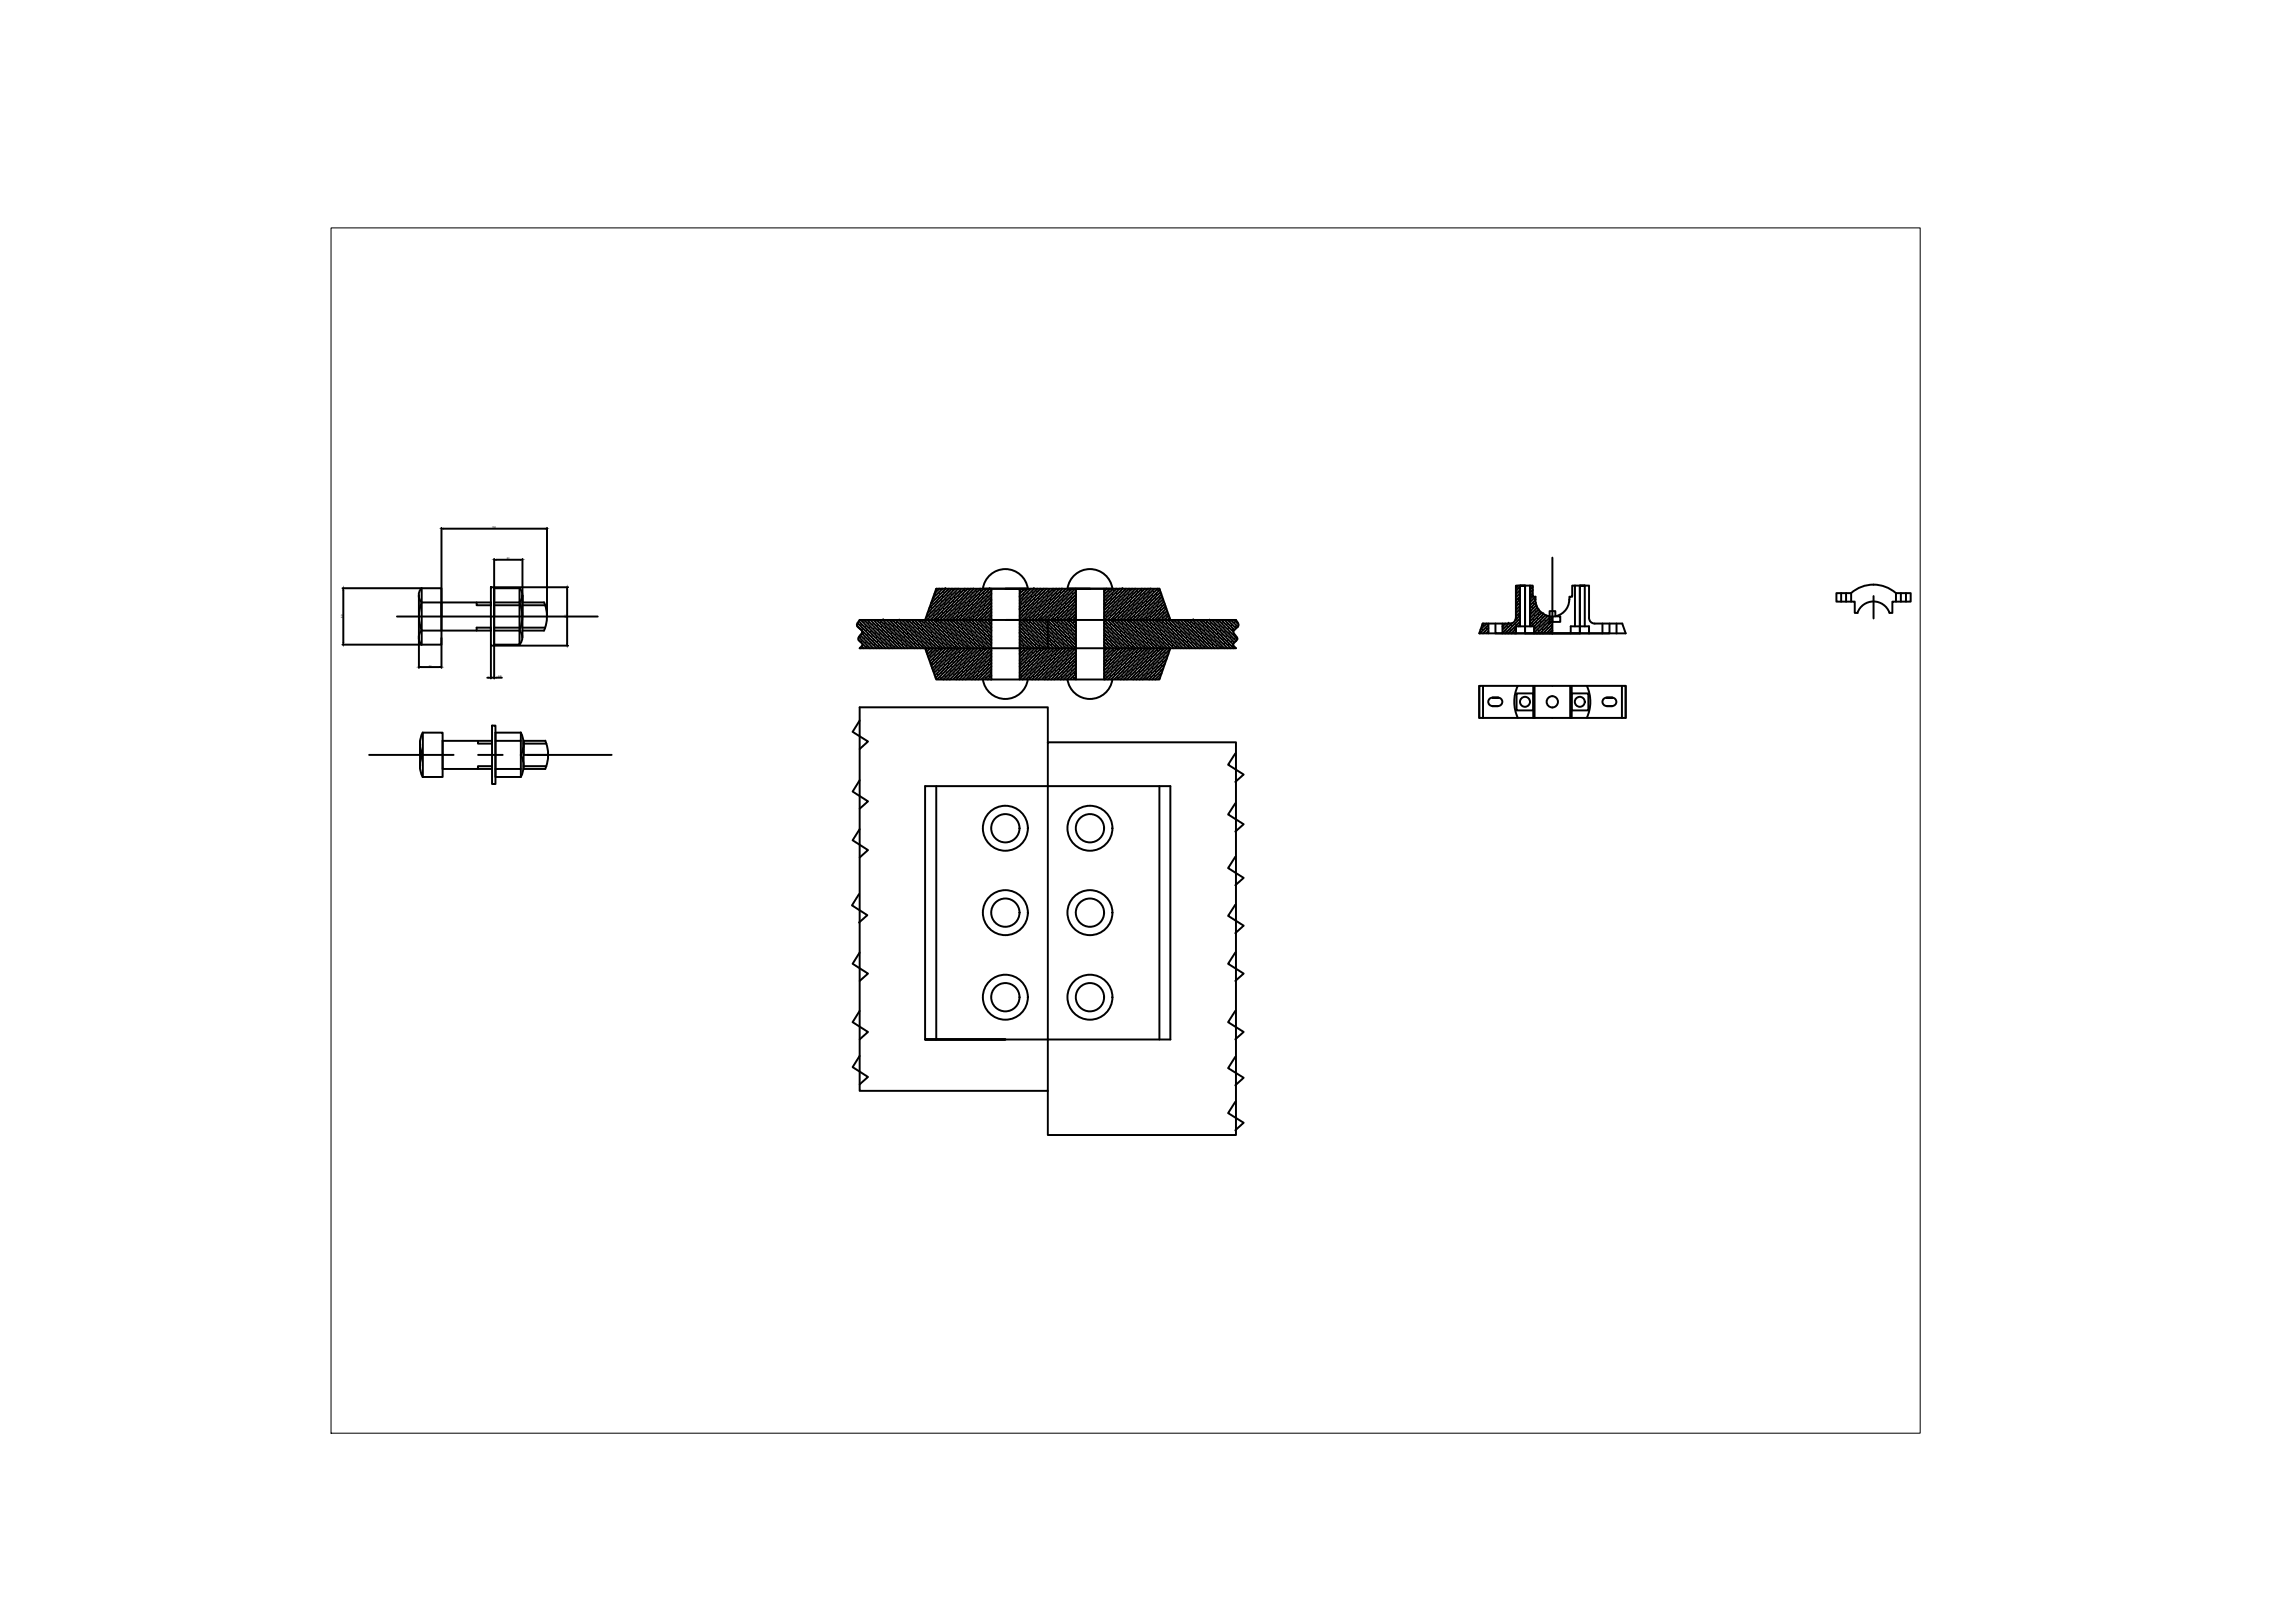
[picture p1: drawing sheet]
<svg xmlns="http://www.w3.org/2000/svg" width="297mm" height="210mm" viewBox="0 0 297 210" stroke-linecap="round" stroke-linejoin="round" font-family="sans-serif">
<defs><g id="words">
<g font-size=".3">
<text x="63.7" y="68.4">150</text>
<text x="65.6" y="72.4">40</text>
<text x="44.4" y="80" transform="rotate(-90 44.4 80)">80</text>
<text x="73.3" y="80" transform="rotate(-90 73.3 80)">83</text>
<text x="55.5" y="86.3">32</text>
<text x="64.5" y="87.6">4,8</text>
</g>
</g></defs>
<!-- layer: 0 -->
<g fill="none" stroke="#000" stroke-width=".25">
<path d="M44.3 76.1h10.2M44.4 76.4v6.8M51.4 79.8h25.9M54.2 77v5.5M54.5 76.1a1.32 1.32 0 0 0 0 1.8M54.6 76.1h2.5v7.3h-2.5zM54.6 78h8.9v.3h-1.8v-.3M54.6 78a4.7 4.7 0 0 0 0 3.6h8.9v-.4h-1.8v.4M57.1 68.3v13.3M57.3 68.4h13.3M63.5 76h.4v7.6h-.4zM63.9 76.1h3.3v7.3h-3.3z"/>
<path d="M63.9 78h3.3M63.9 78.3h3.3M63.9 72.3v7.4M64 76h9.5M64.2 72.4h3.2M67.2 76.1a1.32 1.32 0 0 1 0 1.8 4.8 4.8 0 0 1 0 3.7M67.6 78h2.8M67.6 78.3h2.9M67.6 72.3v10.2M70.4 77.9a4.6 4.6 0 0 1 0 3.7h-2.8M70.8 68.3v11.4M73.4 76.2v7.1"/>
<path d="M120.3 79.9h.1M120.3 79.4l-.5 .6M120.4 79.4h.1M120.5 78.9l-.5 .4M120.6 78.8h.1M120.6 78.3l-.4 .4M120.7 78.2h.1M120.7 79.9l-.4 .3 .2 .1M120.8 77.8l-.4 .3M120.8 79.8h.1M120.9 77.7h.1M120.9 79.3l-.5 .5"/>
<path d="M120.9 77.2l-.2 .3M121 79.2h.1M121 77.1h.1M121 78.7l-.5 .6M121.1 76.7l-.2 .1M121.1 78.6h.1M121.2 76.5h.1M121.2 78.2l-.5 .5M121.3 78.1h.1M121.3 79.7l-.5 .5 .2 .3M121.3 77.6l-.5 .5M121.4 79.6h.1"/>
<path d="M121.4 77.5h.1M121.4 79.1l-.5 .6M121.5 77.1l-.5 .5M121.5 79h.1M121.5 76.2l-.2 .2M121.6 76.9h.1M121.6 78.6l-.5 .5M121.6 76.5l-.5 .5M121.7 78.5h.1M121.7 76.4h.1M121.7 78l-.5 .5M121.8 77.9h.1"/>
<path d="M121.8 79.6l-.5 .5M121.9 77.5l-.5 .5M121.9 76.2l-.1 .1M121.9 79.4h.1M122 77.4h.1M122 79l-.5 .5M122.1 76.9l-.6 .5M122.1 78.9h.1M122.1 76.8h.1M122.1 78.4l-.5 .5M122.2 76.3l-.5 .5M122.2 78.3h.1"/>
<path d="M122.2 80l-.2 .2M122.3 76.2h.1M122.3 77.9l-.5 .5M122.4 79.9h.1M122.4 77.8h.1M122.4 79.4l-.5 .5M122.5 77.3l-.6 .5M122.5 79.3h.1M122.6 77.2h.1M122.6 78.8l-.5 .6M122.6 76.7l-.5 .6M122.7 78.7h.1"/>
<path d="M122.7 76.7h.1M122.7 78.3l-.5 .5M122.8 76.2l-.6 .5M122.8 78.2h.1M122.8 79.8l-.4 .4M122.9 77.7l-.5 .5M122.9 79.7h.1M123 77.6h.1M123 79.3l-.5 .5M123 77.2l-.5 .5M123.1 79.1h.1M123.1 77.1h.1"/>
<path d="M123.1 78.7l-.5 .5M123.2 76.2l-.4 .3M123.2 76.6l-.5 .5M123.2 78.6h.1M123.3 76.5h.1M123.3 78.1l-.5 .5M123.4 78h.1M123.4 79.7l-.5 .5M123.4 77.6l-.5 .5M123.5 79.6h.1M123.5 77.5h.1M123.5 79.1l-.5 .5"/>
<path d="M123.6 76.2l-.2 .2M123.6 77l-.5 .5M123.6 79h.1M123.7 76.9h.1M123.7 78.5l-.5 .5M123.7 76.4l-.5 .5M123.8 78.4h.1M123.8 76.3h.1M123.8 78l-.5 .5M123.9 80h.1M123.9 77.9h.1M123.9 79.5l-.5 .5"/>
<path d="M124 76.2h-.1M124 77.4l-.5 .5M124 79.4h.1M124.1 77.3h.1M124.1 78.9l-.5 .5M124.1 76.8l-.5 .6M124.2 78.8h.1M124.2 76.7h.1M124.2 78.4l-.5 .5M124.3 76.3l-.5 .5M124.3 78.3h.1M124.3 79.9l-.3 .3 .1 .1"/>
<path d="M124.4 77.8l-.5 .5M124.4 79.8h.1M124.5 77.7h.1M124.5 79.4l-.5 .5M124.6 77.3l-.6 .5M124.6 79.3h.1M124.7 77.2h.1M124.7 78.8l-.6 .5M124.7 76.7l-.5 .5M124.8 78.7h.1M124.8 76.6h.1M124.8 76.2l-.5 .5"/>
<path d="M124.8 78.2l-.5 .5M124.9 78.1h.1M124.9 79.8l-.5 .4M125 77.7l-.6 .5M125 79.7h.1M125.1 77.6h.1M125.1 79.2l-.5 .5M125.1 77.1l-.5 .5M125.2 79.1h.1M125.2 77h.1M125.2 76.2l-.3 .3M125.2 78.6l-.5 .5"/>
<path d="M125.3 76.5l-.5 .6M125.3 78.5h.1M125.4 76.4h.1M125.4 78.1l-.6 .5M125.5 78h.1M125.5 79.6l-.5 .5M125.5 77.5l-.5 .5M125.6 79.5h.1M125.6 76.2l-.1 .1M125.6 77.4h.1M125.6 79l-.5 .6M125.7 76.9l-.5 .6"/>
<path d="M125.7 78.9h.1M125.8 76.8h.1M125.8 78.5l-.5 .5M125.8 76.4l-.5 .5M125.9 78.4h.1M125.9 76.3h.1M125.9 77.9l-.5 .5M126 79.9h.1M126 77.8h.1M126 79.4l-.5 .6M126.1 77.4l-.5 .5M126.1 79.4h.1"/>
<path d="M126.2 77.3h.1M126.2 78.9l-.5 .5M126.2 76.8l-.5 .5M126.3 78.8h.1M126.3 76.7h.1M126.3 78.3l-.5 .5M126.4 76.2l-.5 .5M126.4 78.2h.1M126.4 79.9l-.3 .3M126.5 77.8l-.5 .5M126.5 79.8h.1M126.6 77.7h.1"/>
<path d="M126.6 79.3l-.5 .5M126.6 77.2l-.5 .5M126.7 79.2h.1M126.8 77.1h.1M126.8 78.7l-.6 .6M126.8 76.7l-.5 .5M126.8 76.2l-.4 .4M126.9 78.6h.1M126.9 76.5h.1M126.9 78.2l-.5 .5M127 78.1h.1M127 79.7l-.5 .5 .3 .3"/>
<path d="M127 77.6l-.5 .5M127.1 79.6h.1M127.2 77.5h.1M127.2 79.1l-.6 .6M127.2 77.1l-.5 .5M127.3 79h.1M127.3 76.2l-.3 .2M127.3 76.9h.1M127.3 78.6l-.5 .5M127.4 76.5l-.5 .5M127.4 78.5h.1M127.5 76.4h.1"/>
<path d="M127.5 78l-.6 .5M127.6 77.9h.1M127.6 79.6l-.6 .5M127.6 77.5l-.5 .5M127.7 79.4h.1M127.7 76.2l-.1 .1M127.7 77.4h.1M127.7 79l-.5 .5M127.8 76.9l-.5 .5M127.8 78.9h.1M127.9 76.8h.1M127.9 78.4l-.5 .5"/>
<path d="M127.9 76.3l-.5 .5M128 78.3h.1M128 80l-.3 .2M128 76.2h.1M128 77.9l-.5 .5M128.1 79.9h.1M128.1 77.8h.1M128.1 79.4l-.5 .5M128.2 77.3l-.5 .5M128.2 79.3h.1M128.3 76.4l-.3 .3M128.3 76.8l-.5 .5"/>
<path d="M128.3 77.6l-.1 .1M128.3 78l-.2 .2M128.3 78.5l-.4 .3M128.3 78.9l-.5 .5M128.3 79.7l-.1 .1M128.3 76.2v11.7M130.1 76.2h2.9h-5.8a2.92 2.92 0 0 1 2.9-2.6 2.92 2.92 0 0 1 2.9 2.6l-.3 .2M131.9 77.3h.1M131.9 78.9h.1M131.9 76.2v11.7M132 76.8h-.1M132 78.8h.1"/>
<path d="M132.1 76.7h.1M132.1 78.3l-.2 .2M132.1 76.2l-.2 .2M132.2 78.2h.1M132.2 79.9l-.3 .2M132.2 77.8l-.3 .3M132.3 79.8h.1M132.3 77.7h.1M132.3 79.3l-.4 .4M132.4 77.2l-.5 .5M132.4 79.2h.1M132.5 77.1h.1"/>
<path d="M132.5 78.7l-.5 .6M132.5 76.7l-.5 .5M132.6 78.6h.1M132.6 76.2l-.4 .4M132.6 76.5h.1M132.6 78.2l-.5 .5M132.7 78.1h.1M132.7 79.7l-.5 .5M132.8 77.6l-.5 .5M132.8 79.6h.1M132.9 77.5h.1M132.9 79.1l-.5 .6"/>
<path d="M132.9 77.1l-.5 .5M133 79h.1M133 76.9h.1M133 78.6l-.5 .5M133.1 76.5l-.5 .5M133.1 78.5h.1M133.2 76.4h.1M133.2 78l-.5 .5M133.3 77.9h.1M133.3 79.6l-.5 .5M133.4 77.5l-.6 .5M133.4 76.2l-.1 .1"/>
<path d="M133.4 79.4h.1M133.4 77.4h.1M133.4 79l-.5 .5M133.5 76.9l-.5 .5M133.5 78.9h.1M133.6 76.8h.1M133.6 78.4l-.5 .5M133.7 76.3l-.6 .5M133.7 78.3h.1M133.7 80l-.3 .2M133.8 76.2h.1M133.8 77.9l-.5 .5"/>
<path d="M133.8 79.9h.1M133.9 77.8h.1M133.9 79.4l-.5 .5M133.9 77.3l-.5 .5M133.9 79.3h.1M134 77.2h.1M134 78.8l-.5 .6M134.1 76.7l-.6 .6M134.1 78.7h.1M134.2 76.7h.1M134.2 78.3l-.5 .5M134.2 76.2l-.5 .5"/>
<path d="M134.3 78.2h.1M134.3 79.8l-.5 .4M134.3 77.7l-.5 .5M134.4 79.7h.1M134.4 77.6h.1M134.4 79.3l-.5 .5M134.5 77.2l-.6 .5M134.5 79.1h.1M134.6 77.1h.1M134.6 78.7l-.5 .5M134.6 76.2l-.3 .3M134.6 76.6l-.5 .5"/>
<path d="M134.7 78.6h.1M134.7 76.5h.1M134.7 78.1l-.5 .5M134.8 78h.1M134.8 79.7l-.5 .5M134.9 77.6l-.5 .5M134.9 79.6h.1M135 77.5h.1M135 79.1l-.5 .5M135 76.2l-.2 .2M135 77l-.5 .5M135.1 79h.1"/>
<path d="M135.1 76.9h.1M135.1 78.5l-.5 .5M135.2 76.4l-.5 .5M135.2 78.4h.1M135.3 76.3h.1M135.3 78l-.5 .5M135.3 80h.1M135.4 77.9h.1M135.4 79.5l-.5 .5M135.4 76.2h.1M135.5 77.4l-.6 .5M135.5 79.4h.1"/>
<path d="M135.5 77.3h.1M135.5 78.9l-.5 .5M135.6 76.8l-.5 .6M135.6 78.8h.1M135.7 76.7h.1M135.7 78.4l-.5 .5M135.7 76.3l-.5 .5M135.8 78.3h.1M135.8 79.9l-.3 .3M135.9 77.8l-.6 .5M135.9 79.8h.1M136 77.7h.1"/>
<path d="M136 79.4l-.5 .5M136 77.3l-.5 .5M136.1 79.3h.1M136.1 77.2h.1M136.1 78.8l-.5 .5M136.2 76.7l-.6 .5M136.2 78.7h.1M136.3 76.6h.1M136.3 76.2l-.5 .5M136.3 78.2l-.6 .5M136.4 78.1h.1M136.4 79.8l-.5 .4 .2 .2"/>
<path d="M136.4 77.7l-.5 .5M136.5 79.7h.1M136.5 77.6h.1M136.5 79.2l-.5 .5M136.6 77.1l-.5 .5M136.6 79.1h.1M136.7 76.2l-.3 .3M136.7 77h.1M136.7 78.6l-.5 .5M136.7 76.5l-.5 .6M136.8 78.5h.1M136.8 76.4h.1"/>
<path d="M136.8 78.1l-.5 .5M136.9 78h.1M136.9 79.6l-.5 .5M137 77.5l-.5 .5M137 79.5h.1M137.1 76.2l-.2 .1M137.1 77.4h.1M137.1 79l-.5 .6M137.1 76.9l-.5 .6M137.2 78.9h.1M137.2 76.8h.1M137.2 78.5l-.5 .5"/>
<path d="M137.3 76.4l-.5 .5M137.3 78.4h.1M137.4 76.3h.1M137.4 77.9l-.5 .5M137.4 79.9h.1M137.5 77.8h.1M137.5 79.4l-.5 .6M137.5 77.4l-.5 .5M137.6 79.4h.1M137.6 77.3h.1M137.6 78.9l-.5 .5M137.7 76.8l-.5 .5"/>
<path d="M137.7 78.8h.1M137.8 76.7h.1M137.8 78.3l-.5 .5M137.8 76.2l-.5 .5M137.9 78.2h.1M137.9 79.9l-.4 .3M138 77.8l-.6 .5M138 79.8h.1M138.1 77.7h.1M138.1 79.3l-.6 .5M138.1 77.2l-.5 .5M138.2 79.2h.1"/>
<path d="M138.2 77.1h.1M138.2 78.7l-.5 .6M138.2 76.7l-.5 .5M138.3 76.2l-.4 .4M138.3 78.6h.1M138.4 76.5h.1M138.4 78.2l-.6 .5M138.5 78.1h.1M138.5 79.7l-.5 .5M138.5 77.6l-.5 .5M138.6 79.6h.1M138.6 77.5h.1"/>
<path d="M138.6 79.1l-.5 .6M138.7 77.1l-.5 .5M138.7 79h.1M138.7 76.2l-.2 .2M138.8 76.9h.1M138.8 78.6l-.6 .5M138.8 76.5l-.5 .5M138.9 78.5h.1M138.9 76.4h.1M138.9 78l-.5 .5M139 77.9h.1M139 79.6l-.5 .5"/>
<path d="M139.1 77.5l-.5 .5M139.1 76.2l-.1 .1M139.1 79.4h.1M139.2 77.4h.1M139.2 79l-.5 .5M139.2 76.5l-.3 .3M139.2 76.9l-.5 .5M139.2 77.8h-.1M139.2 78.2l-.2 .2M139.2 78.6l-.4 .3M139.2 79.8l-.1 .1M139.2 76.2v11.7"/>
<path d="M141 76.2h-2.9h5.8a2.95 2.95 0 0 0-2.9-2.6 2.95 2.95 0 0 0-2.9 2.6M142.8 76.2v11.7M142.9 76.9l-.1 .1M142.9 78.9h.1M143 76.8h.1M143 78.5l-.2 .1M143 76.4l-.2 .1M143.1 78.4h.1M143.1 76.3h.1M143.1 77.9l-.3 .3M143.2 79.9h.1M143.2 77.8h.1"/>
<path d="M143.2 79.4l-.4 .4M143.3 77.4l-.5 .4M143.3 79.4h.1M143.4 77.3h.1M143.4 78.9l-.5 .5M143.4 76.8l-.5 .5M143.5 78.8h.1M143.5 76.7h.1M143.5 78.3l-.5 .5M143.6 76.2l-.5 .5M143.6 78.2h.1M143.6 79.9l-.3 .3"/>
<path d="M143.7 77.8l-.5 .5M143.7 79.8h.1M143.8 77.7h.1M143.8 79.3l-.5 .5M143.8 77.2l-.5 .5M143.9 79.2h.1M143.9 77.1h.1M143.9 78.7l-.5 .6M144 76.7l-.5 .5M144 78.6h.1M144 76.2l-.4 .4M144.1 76.5h.1"/>
<path d="M144.1 78.2l-.5 .5M144.2 78.1h.1M144.2 79.7l-.5 .5 .2 .3M144.2 77.6l-.5 .5M144.3 79.6h.1M144.3 77.5h.1M144.3 79.1l-.5 .6M144.4 77.1l-.5 .5M144.4 76.2l-.2 .2M144.4 79h.1M144.5 76.9h.1M144.5 78.6l-.5 .5"/>
<path d="M144.6 76.5l-.6 .5M144.6 78.5h.1M144.6 76.4h.1M144.6 78l-.5 .5M144.7 77.9h.1M144.7 79.6l-.5 .5M144.8 77.5l-.5 .5M144.9 79.4h.1M144.9 76.2l-.2 .1M144.9 77.4h.1M144.9 79l-.5 .5M145 76.9l-.6 .5"/>
<path d="M145 78.9h.1M145.1 76.8h.1M145.1 78.4l-.5 .5M145.1 76.3l-.5 .5M145.2 78.3h.1M145.2 80l-.3 .2M145.2 76.2h.1M145.2 77.9l-.5 .5M145.3 79.9h.1M145.3 77.8h.1M145.3 79.4l-.5 .5M145.4 77.3l-.5 .5"/>
<path d="M145.4 79.3h.1M145.5 77.2h.1M145.5 78.8l-.5 .6M145.5 76.7l-.5 .6M145.6 78.7h.1M145.6 76.7h.1M145.6 78.3l-.5 .5M145.7 76.2l-.5 .5M145.7 78.2h.1M145.7 79.8l-.4 .4M145.8 77.7l-.5 .5M145.8 79.7h.1"/>
<path d="M145.9 77.6h.1M145.9 79.3l-.5 .5M145.9 77.2l-.5 .5M146 79.1h.1M146 77.1h.1M146 78.7l-.5 .5M146.1 76.2l-.4 .3M146.1 76.6l-.5 .5M146.1 78.6h.1M146.2 76.5h.1M146.2 78.1l-.5 .5M146.3 78h.1"/>
<path d="M146.3 79.7l-.5 .5M146.3 77.6l-.5 .5M146.4 79.6h.1M146.4 77.5h.1M146.4 79.1l-.5 .5M146.5 76.2l-.2 .2M146.5 77l-.5 .5M146.5 79h.1M146.6 76.9h.1M146.6 78.5l-.5 .5M146.6 76.4l-.5 .5M146.7 78.4h.1"/>
<path d="M146.8 76.3h.1M146.8 78l-.6 .5M146.8 80h.1M146.8 77.9h.1M146.8 79.5l-.5 .5M146.9 76.2h-.1M146.9 77.4l-.5 .5M146.9 79.4h.1M147 77.3h.1M147 78.9l-.5 .5M147.1 76.8l-.6 .6M147.1 78.8h.1"/>
<path d="M147.2 76.7h.1M147.2 78.4l-.6 .5M147.2 76.3l-.5 .5M147.3 78.3h.1M147.3 79.9l-.4 .3M147.3 77.8l-.5 .5M147.4 79.8h.1M147.4 77.7h.1M147.4 79.4l-.5 .5M147.5 77.3l-.6 .5M147.5 79.3h.1M147.6 77.2h.1"/>
<path d="M147.6 78.8l-.5 .5M147.6 76.7l-.5 .5M147.7 78.7h.1M147.7 76.6h.1M147.7 76.2l-.4 .5M147.7 78.2l-.5 .5M147.8 78.1h.1M147.8 79.8l-.5 .4 .3 .2M147.9 77.7l-.5 .5M147.9 79.7h.1M148 77.6h.1M148 79.2l-.5 .5"/>
<path d="M148 77.1l-.5 .5M148.1 79.1h.1M148.1 76.2l-.3 .3M148.1 77h.1M148.1 78.6l-.5 .5M148.2 76.5l-.5 .6M148.2 78.5h.1M148.3 76.4h.1M148.3 78.1l-.5 .5M148.4 78h.1M148.4 79.6l-.5 .5M148.4 77.5l-.5 .5"/>
<path d="M148.5 79.5h.1M148.5 77.4h.1M148.5 76.2l-.1 .1M148.5 79l-.5 .6M148.6 76.9l-.5 .6M148.6 78.9h.1M148.7 76.8h.1M148.7 78.5l-.5 .5M148.7 76.4l-.5 .5M148.8 78.4h.1M148.9 76.3h.1M148.9 77.9l-.6 .5"/>
<path d="M148.9 79.9h.1M148.9 77.8h.1M148.9 79.4l-.5 .6M149 77.4l-.5 .5M149 79.4h.1M149.1 77.3h.1M149.1 78.9l-.5 .5M149.1 76.8l-.5 .5M149.2 78.8h.1M149.3 76.7h.1M149.3 78.3l-.6 .5M149.3 76.2l-.5 .5"/>
<path d="M149.4 78.2h.1M149.4 79.9l-.4 .3M149.4 77.8l-.5 .5M149.5 79.8h.1M149.5 77.7h.1M149.5 79.3l-.5 .5M149.5 77.2l-.5 .5M149.6 79.2h.1M149.7 77.1h.1M149.7 78.7l-.6 .6M149.7 76.7l-.5 .5M149.8 78.6h.1"/>
<path d="M149.8 76.2l-.4 .4M149.8 76.5h.1M149.8 78.2l-.5 .5M149.9 78.1h.1M149.9 79.7l-.5 .5M150 77.6l-.5 .5M150 79.6h.1M150 76.3l-.1 .1M150.1 77.5h.1M150.1 79.1l-.6 .6M150.1 77.1l-.5 .5M150.1 76.6l-.3 .4"/>
<path d="M150.2 79h.1M150.2 76.9h.1M150.2 78.6l-.5 .5M150.3 78.5h.1M150.4 77.2l-.2 .2M150.4 78l-.5 .5M150.5 77.5l-.5 .5M150.5 77.9h.1M150.5 79.6l-.5 .5M150.6 79.4h.1M150.6 79l-.5 .5M150.7 78.1l-.3 .3"/>
<path d="M150.7 78.9h.1M150.8 78.4l-.5 .5M150.9 78.7l-.1 .1M150.9 80l-.3 .2M151 79.9h.1M151 79l-.3 .4M151.1 79.4l-.6 .5M151.2 79.6l-.1 .2M151.3 80l-.3 .2 .2 .2M196.1 80a.73 .73 0 0 1-.7 .7M196.1 80v-4.2h.5v5.3M196.1 76.9h.1"/>
<path d="M196.2 78.9h.1M196.2 76.8h.1M196.2 78.4l-.1 .1M196.3 76.3l-.2 .2M196.3 78.3h.1M196.3 79.9l-.2 .3M196.4 76.2h.1M196.4 77.8l-.3 .3M196.4 75.8l-.3 .3M196.5 79.8h.1M196.5 77.7h.1M196.5 79.4l-.4 .4"/>
<path d="M196.5 77.3l-.4 .4M196.6 79.3h.1M196.6 77.2h.1M196.6 76l-.1 .1M196.6 76.4l-.3 .3M196.6 76.8l-.4 .4M196.6 77.6h.1M196.6 78l-.1 .2M196.6 78.4l-.3 .4M196.6 78.8l-.5 .5M196.6 79.6l-.1 .1M197.3 75.8v6.2h3.5"/>
<path d="M197.9 76.3h.1M197.9 77.9h.1M197.9 75.8h-1.3h.7v6.2M197.9 75.8h.4v1.4h.4a2.2 2.2 0 0 0 1.9 2.6 2.2 2.2 0 0 0 2.4-2.2M197.9 75.8v5.3M198 79.9h.1M198 75.8l-.1 .1M198 77.8h.1M198 79.5l-.1 .1M198.1 77.4l-.2 .1M198.1 79.4h.1M198.2 77.3h.1"/>
<path d="M198.2 78.9l-.3 .3M198.2 76.8l-.3 .3M198.3 77.2h.1M198.3 78.8h.1M198.3 76l-.3 .2M198.3 76.4l-.4 .3M198.3 78.3l-.4 .5M198.4 78.3h.1M198.4 79.9l-.5 .5M198.5 77.8l-.5 .5M198.6 79.8h.1M198.6 77.7h.1"/>
<path d="M198.6 79.3l-.5 .5M198.6 77.2l-.5 .5M198.7 79.2h.1M198.7 78l-.1 .2M198.7 78.8l-.5 .5M198.8 78.3l-.4 .4M198.8 78.7h.1M199 79.7l-.5 .5M199.1 78.9l-.3 .2M199.1 79.6h.1M199.2 79.2l-.5 .5M199.5 79.3l-.3 .2"/>
<path d="M199.6 79.6l-.5 .5M199.7 79.5h.1M200 79.6l-.4 .3M200 80l-.5 .5M200.1 79.9h.1M200.3 79.7l-.1 .1M200.5 79.1h.7v.7h.7v.7h-1.4zM200.5 79.8l-.5 .6M200.8 79.9l-.2 .3M200.8 72.2v9.8M203.8 75.8h1.2h-.6v6.2M203.8 75.8h-.4v1.4h-.4v.4"/>
<path d="M203.8 75.8v5.3M204.4 75.8v6.2h-3.6M205.6 80a.73 .73 0 0 0 .7 .7h3.6l.4 1.3h-18.9l.4-1.3h3.6M205.6 80v-4.2h-.6v5.3M238.2 76.8v1.1M238.8 76.8v1.1M239.5 76.7a4.4 4.4 0 0 1 5.8 0M239.5 76.8h-1.9v1.1h2.4v1.4h.3M239.5 76.8v1.1M242.4 77.1v2.9M245.3 77.9v-1.1h1.9v1.1h-2.4v1.4h-.4a2.19 2.19 0 0 0-2-1.5 2.19 2.19 0 0 0-2.1 1.5M245.9 76.8v1.1"/>
<path d="M246.6 76.8v1.1M44.3 83.4h10.2M47.8 97.7h10.9M54.2 82.6v3.8M54.3 96.3v2.8M54.4 86.3h2.5M54.5 81.6a1.32 1.32 0 0 0 0 1.8M54.7 94.8a3 3 0 0 0 0 2.9 3 3 0 0 0 0 2.9M54.7 94.8h2.6v5.7h-2.6M54.7 94.8v5.7M57.1 82.6v3.8M61.8 95.9v.3h1.9"/>
<path d="M61.9 97.7h3.1M63 87.7h.3M63.5 83.6v4.2M63.5 87.7h.4M63.7 99.2h-1.9v.3M63.7 93.9h.4v7.6h-.4zM63.7 95.9h-6.4v3.6h6.4M63.9 81.6h3.3M63.9 81.2h3.3M63.9 83.6v4.2M64 83.6h9.5M64.1 94.8h3.3v5.7h-3.3z"/>
<path d="M64.1 95.9h3.3M64.1 99.5h3.3M64.2 87.7h.7M67.2 81.6a1.32 1.32 0 0 1 0 1.8M67.4 94.8a3 3 0 0 1 0 2.9 3 3 0 0 1 0 2.9M67.6 81.2h2.9M67.7 95.9h2.9a4.8 4.8 0 0 1 0 3.6h-2.9zM67.7 99.2h3M67.7 96.2h3M67.7 97.7h11.4M110.9 81l.5 .5M110.9 80.6l.4 .3"/>
<path d="M111.1 82.8l.2 .2M111.1 82.4l.1 .1M111.2 80.5h.1M111.2 80.2h48.7l.3 .7v.2l-.5 .4a.34 .34 0 0 0 0 .6l.3 .3a.36 .36 0 0 1-.1 .6l-.3 .2a.29 .29 0 0 0 .1 .5l.2 .2h-48.7l.2-.2a.27 .27 0 0 0 .1-.5l-.3-.3a.37 .37 0 0 1 0-.6l.3-.4v-.2l-.6-.6v-.2zM111.2 93.2l-.9 1.5 2 1.3-1.1 .9M111.3 82.6h.1M111.3 83.8v.1M111.3 82.2l.4 .4M111.3 80.6l.5 .5M111.4 81h.1M111.4 82.7l.5 .5M111.4 80.2l.3 .3"/>
<path d="M111.4 83.1h.1M111.4 81.1l.6 .5M111.5 82l.1 .1M111.5 81.6h.1M111.5 83.2l.5 .5M111.6 83.7h.1M111.6 81.7l.5 .5M111.7 82.2h.1M111.7 83.8v.1M111.8 80.6h.1M111.8 82.3l.5 .5M111.8 80.2l.4 .5"/>
<path d="M111.8 82.7h.1M111.9 80.7l.5 .5M111.9 81.2h.1M111.9 82.8l.5 .5M112 83.3h.1M112 81.3l.5 .5M112.1 81.8h.1M112.1 83.4l.5 .5M112.1 83.8h.1M112.2 81.9l.5 .5M112.2 82.3h.1M112.3 80.3l.5 .5"/>
<path d="M112.3 80.8h.1M112.3 82.4l.5 .5M112.4 82.9h.1M112.4 80.9l.5 .5M112.5 81.4h.1M112.5 83l.5 .5M112.5 83.4h.1M112.6 81.5l.5 .5M112.6 80.2v.1M112.6 81.9h.1M112.6 83.6l.4 .3M112.7 80.4h.1"/>
<path d="M112.7 82l.5 .5M112.8 82.5h.1M112.8 80.5l.6 .5M112.9 80.9h.1M112.9 82.6l.5 .5M112.9 83h.1M113 81l.5 .5M113 80.2l.2 .2M113 81.5h.1M113 83.1l.5 .6M113.1 83.6h.1M113.1 81.6l.6 .5"/>
<path d="M113.2 82.1h.1M113.2 83.7l.2 .2M113.3 80.5h.1M113.3 82.2l.5 .5M113.4 82.6h.1M113.4 80.6l.5 .5M113.4 80.2l.4 .4M113.5 81.1h.1M113.5 82.7l.5 .5M113.5 83.2h.1M113.5 81.2l.6 .5M113.6 81.6h.1"/>
<path d="M113.6 83.3l.5 .5M113.7 83.7h.1M113.7 81.8l.5 .5M113.8 82.2h.1M113.8 83.8v.1M113.8 80.2l.5 .5M113.9 80.7h.1M113.9 82.3l.5 .5M113.9 82.8h.1M114 80.8l.5 .5M114 81.2h.1M114 82.9l.5 .5"/>
<path d="M114.1 83.3h.1M114.1 81.4l.5 .5M114.2 81.8h.1M114.2 83.4l.4 .5M114.3 80.3h.1M114.3 81.9l.5 .5M114.3 82.4h.1M114.4 80.4l.5 .5M114.4 80.8h.1M114.4 82.5l.5 .5M114.5 82.9h.1M114.5 80.9l.5 .6"/>
<path d="M114.6 81.4h.1M114.6 83l.5 .6M114.6 83.5h.1M114.6 80.2l.1 .1M114.7 81.5l.5 .5M114.7 82h.1M114.7 83.6l.3 .3M114.8 80.4h.1M114.8 82.1l.5 .5M114.9 82.5h.1M114.9 80.5l.6 .5M115 81h.1"/>
<path d="M115 82.6l.5 .5M115 83.1h.1M115 80.2l.3 .3M115.1 81.1l.5 .5M115.1 81.5h.1M115.1 83.2l.5 .5M115.2 83.7h.1M115.2 81.6l.5 .6M115.3 82.1h.1M115.3 83.7l.1 .2M115.4 80.6h.1M115.4 82.2l.5 .5"/>
<path d="M115.5 82.7h.1M115.5 80.2l.4 .4M115.5 80.7l.5 .5M115.6 81.1h.1M115.6 82.8l.5 .5M115.6 83.2h.1M115.6 81.2l.6 .6M115.7 81.7h.1M115.7 83.3l.5 .5M115.7 83.8h.1M115.8 81.8l.5 .5M115.9 82.3h.1"/>
<path d="M115.9 80.3l.5 .5M116 80.7h.1M116 82.4l.5 .5M116 82.8h.1M116.1 80.8l.5 .6M116.1 81.3h.1M116.1 82.9l.5 .5M116.2 83.4h.1M116.2 81.4l.5 .5M116.3 81.9h.1M116.3 83.5l.4 .4M116.4 80.3h.1"/>
<path d="M116.4 82l.5 .5M116.4 82.4h.1M116.5 80.4l.5 .5M116.5 80.9h.1M116.5 82.5l.5 .5M116.6 83h.1M116.6 81l.5 .5M116.7 81.5h.1M116.7 83.1l.5 .5M116.7 80.2l.1 .2M116.7 83.6h.1M116.8 81.5l.5 .6"/>
<path d="M116.8 82h.1M116.8 83.7l.3 .2M116.9 80.5h.1M116.9 82.1l.5 .5M117 82.6h.1M117 80.6l.5 .5M117.1 81h.1M117.1 82.7l.5 .5M117.1 80.2l.3 .3M117.1 83.1h.1M117.2 81.1l.5 .5M117.2 81.6h.1"/>
<path d="M117.2 83.2l.6 .5M117.3 83.7h.1M117.3 81.7l.5 .5M117.4 82.2h.1M117.4 83.8l.1 .1M117.5 80.6h.1M117.5 82.3l.5 .5M117.5 80.2l.4 .5M117.5 82.7h.1M117.6 80.7l.5 .5M117.7 81.2h.1M117.7 82.8l.5 .5"/>
<path d="M117.7 83.3h.1M117.8 81.3l.5 .5M117.8 81.8h.1M117.8 83.4l.5 .5M117.8 83.8h.1M117.9 81.9l.5 .5M117.9 82.3h.1M118 80.3l.5 .5M118.1 80.8h.1M118.1 82.4l.5 .5M118.1 82.9h.1M118.2 80.9l.5 .5"/>
<path d="M118.2 81.4h.1M118.2 83l.5 .5M118.3 83.4h.1M118.3 81.5l.5 .5M118.3 80.2l.1 .1M118.4 81.9h.1M118.4 83.6l.3 .3M118.5 80.4h.1M118.5 82l.5 .5M118.5 82.5h.1M118.6 80.5l.5 .5M118.6 80.9h.1"/>
<path d="M118.6 82.6l.5 .5M118.7 83h.1M118.7 81l.5 .5M118.7 80.2l.2 .2M118.8 81.5h.1M118.8 83.1l.5 .6M118.8 83.6h.1M118.9 81.6l.5 .5M118.9 82.1h.1M118.9 83.7l.2 .2M119 80.5h.1M119 82.2l.5 .5"/>
<path d="M119.1 82.6h.1M119.1 80.6l.5 .5M119.1 80.2l.4 .4M119.2 81.1h.1M119.2 82.7l.5 .5M119.2 83.2h.1M119.3 81.2l.5 .5M119.3 81.6h.1M119.3 83.3l.6 .5M119.4 83.7h.1M119.4 81.8l.5 .5M119.5 82.2h.1"/>
<path d="M119.5 83.8v.1M119.6 80.2l.4 .5M119.6 80.7h.1M119.6 82.3l.5 .5M119.6 82.8h.1M119.7 83.9l1.4 4h28.9l1.4-4M119.7 80.8l.5 .5M119.7 80.2l1.4-4h28.9l1.4 4M119.7 81.2h.1M119.7 82.9l.6 .5M119.8 83.3h.1M119.9 81.4l.5 .5"/>
<path d="M119.9 81.8h.1M119.9 83.4l.4 .5M120 83.9l-.2 .2M120 84.7h.1M120 80.3h.1M120 81.9l.5 .5M120 82.4h.1M120 84.2l-.1 .2M120.1 80.4l.5 .5M120.1 84.1h.1M120.1 80.8h.1M120.1 80l-.2 .2"/>
<path d="M120.1 82.5l.6 .5M120.2 82.9h.1M120.3 80.9l.5 .6M120.3 81.4h.1M120.3 85.2l-.1 .1M120.3 83l.5 .6M120.4 83.5h.1M120.4 83.9l-.1 .1M120.4 85.1h.1M120.4 81.5l.5 .5M120.5 82h.1M120.5 84.6l-.4 .4"/>
<path d="M120.5 83.6l.2 .3M120.6 84.5h.1M120.6 80.4h.1M120.6 86.2h-.1M120.6 82.1l.5 .5M120.6 82.5h.1M120.6 84.1l-.5 .5M120.7 86h.1M120.7 80.5l.5 .5M120.7 84h.1M120.7 81h.1M120.7 85.6l-.3 .3"/>
<path d="M120.7 82.6l.5 .5M120.8 83.1h.1M120.8 85.5h.1M120.8 81.1l.5 .5M120.9 81.5h.1M120.9 85l-.5 .5M120.9 83.2l.5 .5M120.9 87h.1M120.9 83.7h.1M121 84.9h.1M121 86.6l-.3 .2M121 81.6l.5 .6"/>
<path d="M121 82.1h.1M121 83.7l.2 .2-.5 .5M121 84.5l-.5 .5M121.1 86.5h.1M121.1 84.4h.1M121.1 80.6h.1M121.1 86l-.5 .5M121.1 82.2l.5 .5M121.2 82.7h.1M121.2 80.2l.4 .4M121.2 80.2h.1M121.2 85.9h.1"/>
<path d="M121.2 87.5l-.2 .2M121.2 80.7l.5 .5M121.3 81.1h.1M121.3 85.4l-.5 .5M121.3 82.8l.5 .5M121.3 87.4h.1M121.3 83.2h.1M121.4 85.3h.1M121.4 87l-.5 .4M121.4 81.2l.5 .6M121.4 81.7h.1M121.4 84.9l-.5 .5"/>
<path d="M121.4 83.3l.5 .5M121.5 86.9h.1M121.5 83.8h.1M121.5 84.8h.1M121.5 86.4l-.5 .5M121.5 81.8l.6 .5M121.6 82.3h.1M121.6 84.3l-.5 .5M121.6 83.9l-.4 .4M121.6 86.3h.1M121.6 80.3l.5 .5M121.7 84.2h.1"/>
<path d="M121.7 80.7h.1M121.7 80.1l-.1 .1M121.7 85.8l-.5 .6M121.7 82.4l.5 .5M121.7 87.8h.1M121.7 82.8h.1M121.8 80h.1M121.8 85.8h.1M121.8 87.4l-.5 .5M121.8 80.8l.5 .6M121.8 81.3h.1M121.8 85.3l-.5 .5"/>
<path d="M121.8 82.9l.6 .5M121.9 87.3h.1M121.9 83.4h.1M121.9 85.2h.1M121.9 86.8l-.5 .5M121.9 81.4l.6 .5M122 81.9h.1M122 84.7l-.5 .5M122 83.5l.4 .4M122 83.9l-.2 .2M122.1 86.7h.1M122.1 84.6h.1"/>
<path d="M122.1 80.3h.1M122.1 86.3l-.5 .5M122.1 82l.5 .5M122.1 82.4h.1M122.1 84.2l-.5 .5M122.2 86.2h.1M122.2 87.8l-.1 .1M122.2 80.4l.5 .5M122.2 84.1h.1M122.2 80.9h.1M122.2 85.7l-.5 .5M122.2 82.5l.6 .5"/>
<path d="M122.3 87.7h.1M122.3 83h.1M122.4 85.6h.1M122.4 87.2l-.6 .5M122.4 81l.5 .5M122.4 81.5h.1M122.4 85.1l-.5 .5M122.4 83.1l.5 .5M122.4 80.2l.2 .2M122.4 83.9v.1M122.5 87.1h.1M122.5 83.6h.1"/>
<path d="M122.5 85h.1M122.5 86.7l-.5 .5M122.5 81.5l.5 .6M122.6 82h.1M122.6 84.6l-.5 .5M122.6 83.7l.2 .2M122.6 86.6h.1M122.7 84.5h.1M122.7 80.5h.1M122.7 86.1l-.6 .5M122.7 82.1l.5 .5M122.7 82.6h.1"/>
<path d="M122.7 84l-.5 .5M122.8 86h.1M122.8 87.6l-.3 .3M122.8 80.6l.5 .5M122.8 83.9h.1M122.8 81h.1M122.8 85.5l-.5 .5M122.8 82.7l.5 .5M122.8 80.2l.3 .3M122.9 87.5h.1M122.9 83.1h.1M122.9 85.4h.1"/>
<path d="M122.9 87.1l-.5 .5M122.9 81.1l.5 .5M123 81.6h.1M123 85l-.5 .5M123 83.2l.5 .5M123 87h.1M123 83.7h.1M123.1 84.9h.1M123.1 86.5l-.5 .5M123.1 81.7l.5 .5M123.1 82.2h.1M123.1 84.4l-.5 .5"/>
<path d="M123.1 83.8l.1 .1M123.2 86.4h.1M123.2 84.3h.1M123.2 80.6h.1M123.2 85.9l-.5 .6M123.2 82.3l.5 .5M123.2 83.9l-.4 .5M123.2 80.2l.5 .5M123.3 82.7h.1M123.3 80.1h.1M123.3 85.8h.1M123.3 87.5l-.4 .4"/>
<path d="M123.3 80.7l.5 .5M123.4 81.2h.1M123.4 85.4l-.5 .5M123.4 82.8l.5 .5M123.4 87.4h.1M123.4 83.3h.1M123.5 85.3h.1M123.5 86.9l-.5 .5M123.5 81.3l.5 .5M123.5 81.8h.1M123.5 84.8l-.5 .5M123.5 83.4l.5 .5"/>
<path d="M123.6 86.8h.1M123.6 83.8h.1M123.6 84.7h.1M123.6 86.4l-.5 .5M123.6 81.9l.5 .5M123.6 83.9l-.3 .3M123.7 82.3h.1M123.7 84.3l-.5 .5M123.7 86.3h.1M123.7 87.9h.1M123.7 80.3l.5 .5M123.8 84.2h.1"/>
<path d="M123.8 80.8h.1M123.8 80.1l-.2 .1M123.8 85.8l-.5 .5M123.8 82.4l.5 .5M123.8 87.8h.1M123.8 82.9h.1M123.9 85.7h.1M123.9 87.3l-.5 .5M123.9 80.9l.5 .5M123.9 81.4h.1M123.9 85.2l-.5 .6M123.9 83l.5 .5"/>
<path d="M124 87.2h.1M124 83.4h.1M124 85.1h.1M124 86.8l-.5 .5M124 81.5l.6 .5M124.1 83.9l-.2 .2M124.1 81.9h.1M124.1 84.7l-.5 .5M124.1 83.6l.3 .3M124.1 86.7h.1M124.2 84.6h.1M124.2 80.4h.1"/>
<path d="M124.2 86.2l-.5 .5M124.2 82l.5 .5M124.2 82.5h.1M124.2 84.1l-.5 .5M124.3 86.1h.1M124.3 87.7l-.2 .2M124.3 80.5l.5 .5M124.3 84h.1M124.3 80.9h.1M124.3 85.6l-.5 .6M124.3 82.6l.5 .5M124.4 87.6h.1"/>
<path d="M124.4 83h.1M124.4 85.5h.1M124.4 87.2l-.5 .5M124.4 81l.6 .5M124.5 83.9h-.1M124.5 80.2l.2 .2M124.5 81.5h.1M124.5 85.1l-.5 .5M124.5 83.1l.5 .6M124.6 87.1h.1M124.6 83.6h.1M124.6 85h.1"/>
<path d="M124.6 86.6l-.5 .5M124.6 81.6l.5 .5M124.7 82.1h.1M124.7 84.5l-.6 .5M124.7 83.7l.1 .2M124.7 86.5h.1M124.8 84.4h.1M124.8 80.5h.1M124.8 86l-.6 .6M124.8 82.2l.5 .5M124.8 82.6h.1M124.8 84l-.5 .5"/>
<path d="M124.8 80.2h.1M124.8 85.9h.1M124.8 87.6l-.3 .3M124.8 80.6l.6 .5M124.9 80.2l.3 .4M124.9 81.1h.1M124.9 85.5l-.5 .5M124.9 82.7l.5 .5M125 87.5h.1M125 83.2h.1M125 85.4h.1M125 87l-.5 .5"/>
<path d="M125 81.2l.5 .5M125.1 81.6h.1M125.1 84.9l-.5 .5M125.1 83.3l.5 .5M125.1 86.9h.1M125.1 83.7h.1M125.2 84.8h.1M125.2 86.5l-.5 .5M125.2 81.8l.5 .5M125.2 82.2h.1M125.2 84.4l-.5 .5M125.2 83.8l.1 .1"/>
<path d="M125.3 86.4h.1M125.3 83.9l-.5 .4M125.3 84.3h.1M125.3 80.7h.1M125.3 80.2l.5 .5M125.3 85.9l-.5 .5M125.3 82.3l.5 .5M125.4 87.9h.1M125.4 82.8h.1M125.4 80.1h.1M125.4 85.8h.1M125.4 87.4l-.5 .5"/>
<path d="M125.4 80.8l.5 .5M125.5 81.2h.1M125.5 85.3l-.5 .5M125.5 82.9l.5 .5M125.5 87.3h.1M125.5 83.3h.1M125.6 85.2h.1M125.6 86.9l-.5 .5M125.6 81.4l.5 .5M125.6 81.8h.1M125.6 84.8l-.5 .5M125.6 83.4l.5 .5"/>
<path d="M125.7 86.8h.1M125.7 83.9l-.3 .3M125.7 84.7h.1M125.7 80.3h.1M125.7 86.3l-.5 .5M125.7 81.9l.5 .5M125.8 82.4h.1M125.8 84.2l-.5 .5M125.8 86.2h.1M125.8 87.8l-.1 .1M125.8 80.4l.5 .5M125.9 84.1h.1"/>
<path d="M125.9 80.8h.1M125.9 80l-.2 .2M125.9 85.8l-.5 .5M125.9 82.5l.5 .5M125.9 87.7h.1M125.9 82.9h.1M126 85.6h.1M126 87.3l-.5 .5M126 80.9l.5 .6M126 81.4h.1M126 85.2l-.5 .5M126 83l.5 .6"/>
<path d="M126.1 87.2h.1M126.1 83.5h.1M126.1 83.9l-.1 .1M126.1 80.2l.1 .1M126.1 85.1h.1M126.1 86.7l-.5 .5M126.1 81.5l.5 .5M126.2 82h.1M126.2 84.6l-.5 .5M126.2 83.6l.3 .3M126.2 86.6h.1M126.3 84.5h.1"/>
<path d="M126.3 80.4h.1M126.3 86.2l-.5 .5M126.3 82.1l.5 .5M126.3 82.5h.1M126.3 84.1l-.5 .5M126.4 86h.1M126.4 87.7l-.2 .2M126.4 80.5l.5 .5M126.4 84h.1M126.4 81h.1M126.4 85.6l-.5 .5M126.4 82.6l.5 .5"/>
<path d="M126.5 87.6h.1M126.5 83.1h.1M126.5 85.5h.1M126.5 87.1l-.5 .5M126.5 81.1l.5 .5M126.6 81.5h.1M126.6 85l-.5 .5M126.6 83.2l.5 .5M126.6 87h.1M126.6 83.7h.1M126.7 84.9h.1M126.7 86.6l-.5 .5"/>
<path d="M126.7 81.6l.5 .6M126.8 82.1h.1M126.8 84.5l-.6 .5M126.8 83.7l.1 .2M126.8 86.5h.1M126.9 84.4h.1M126.9 80.6h.1M126.9 86l-.6 .5M126.9 82.2l.5 .5M126.9 82.7h.1M126.9 83.9l-.5 .5M126.9 80.2l.4 .4"/>
<path d="M126.9 80.2h.1M126.9 85.9h.1M126.9 87.5l-.3 .4M126.9 80.7l.6 .5M127 81.1h.1M127 85.4l-.5 .5M127 82.8l.5 .5M127 87.4h.1M127 83.2h.1M127.1 85.3h.1M127.1 87l-.5 .5M127.1 81.2l.5 .6"/>
<path d="M127.2 81.7h.1M127.2 84.9l-.6 .5M127.2 83.3l.5 .5M127.2 87.9a2.93 2.93 0 0 0 2.9 2.6 2.93 2.93 0 0 0 2.9-2.6M127.2 86.9h.1M127.2 83.8h.1M127.3 84.8h.1M127.3 86.4l-.5 .5M127.3 81.8l.5 .5M127.3 82.3h.1M127.3 84.3l-.5 .5M127.3 83.9l-.4 .4"/>
<path d="M127.4 86.3h.1M127.4 80.3l.5 .5M127.4 84.2h.1M127.4 80.7h.1M127.4 80.1l-.1 .1M127.4 85.8l-.5 .6M127.4 82.4l.5 .5M127.5 87.8h.1M127.5 82.8h.1M127.5 80h.1M127.5 85.8h.1M127.5 87.4l-.5 .5"/>
<path d="M127.5 80.8l.5 .6M127.6 81.3h.1M127.6 85.3l-.6 .5M127.6 82.9l.5 .5M127.6 87.3h.1M127.6 83.4h.1M127.7 85.2h.1M127.7 86.8l-.5 .5M127.7 81.4l.5 .5M127.7 81.9h.1M127.7 84.7l-.5 .5M127.7 83.5l.4 .4"/>
<path d="M127.7 83.9l-.2 .2M127.8 86.7h.1M127.8 84.6h.1M127.8 80.3h.1M127.8 86.3l-.5 .5M127.8 82l.5 .4M127.9 82.4h.1M127.9 84.2l-.5 .5M127.9 86.2h.1M127.9 87.8l-.1 .1M127.9 80.4l.4 .4M128 84.1h.1"/>
<path d="M128 80.9h.1M128 85.7l-.5 .5M128 82.5l.3 .3M128 87.7h.1M128 83h.1M128.1 85.6h.1M128.1 87.2l-.5 .5M128.1 81l.2 .2M128.1 81.5h.1M128.1 85.1l-.5 .5M128.1 83.1l.2 .1M128.2 83.9l-.1 .1"/>
<path d="M128.2 80.2l.1 .2M128.2 87.1h.1M128.2 83.6h.1M128.2 85h.1M128.2 86.7l-.5 .5M128.2 81.5l.1 .1M128.3 80.1l-.2 .1M128.3 84.2l-.4 .3M128.3 84.6l-.5 .5M128.3 85.4l-.1 .1M128.3 85.8l-.3 .2M128.3 86.2l-.4 .4"/>
<path d="M128.3 87.4l-.2 .2M128.3 87.9h-.1M131.9 82h.1M131.9 80.3h.1M131.9 83.6l.3 .3M131.9 83.2l.4 .4M131.9 82.8l.2 .2M131.9 82.4h.1M131.9 81.5l.5 .5M131.9 81.1l.3 .4M131.9 80.7l.2 .2M132 86.6h.1"/>
<path d="M132 84.5h.1M132 80.4h.1M132 86.2l-.1 .1M132 82.1l.5 .5M132.1 82.5h.1M132.1 84.1l-.2 .1M132.1 86h.1M132.1 87.7l-.2 .2M132.1 80.5l.5 .5M132.2 84h.1M132.2 81h.1M132.2 85.6l-.3 .3"/>
<path d="M132.2 82.6l.5 .5M132.2 87.6h.1M132.2 83.1h.1M132.2 80.2l.3 .3M132.3 85.5h.1M132.3 87.1l-.4 .4M132.3 81.1l.5 .5M132.3 81.5h.1M132.3 85l-.4 .4M132.3 83.2l.5 .5M132.4 87h.1M132.4 83.7h.1"/>
<path d="M132.4 84.9h.1M132.4 86.6l-.5 .5M132.4 81.6l.5 .6M132.5 82.1h.1M132.5 84.5l-.5 .5M132.5 83.7l.1 .2M132.5 86.5h.1M132.6 84.4h.1M132.6 80.6h.1M132.6 86l-.5 .5M132.6 82.2l.5 .5M132.6 82.7h.1"/>
<path d="M132.6 83.9l-.5 .5M132.6 80.2l.4 .4M132.7 80.2h.1M132.7 85.9h.1M132.7 87.5l-.4 .4M132.7 80.7l.5 .5M132.7 81.1h.1M132.7 85.4l-.5 .5M132.7 82.8l.6 .5M132.8 87.4h.1M132.8 83.2h.1M132.8 85.3h.1"/>
<path d="M132.8 87l-.5 .5M132.8 81.2l.6 .6M132.9 81.7h.1M132.9 84.9l-.5 .5M132.9 83.3l.5 .5M132.9 86.9h.1M132.9 83.8h.1M133 84.8h.1M133 86.4l-.5 .5M133 81.8l.5 .5M133 82.3h.1M133 84.3l-.5 .5"/>
<path d="M133.1 83.9l-.4 .4M133.1 86.3h.1M133.1 80.3l.5 .5M133.1 84.2h.1M133.1 80.7h.1M133.1 80.1l-.1 .1M133.1 85.8l-.5 .6M133.1 82.4l.6 .5M133.2 87.8h.1M133.2 82.8h.1M133.3 80h.1M133.3 85.8h.1"/>
<path d="M133.3 87.4l-.6 .5M133.3 80.8l.5 .6M133.3 81.3h.1M133.3 85.3l-.5 .5M133.3 82.9l.5 .5M133.4 87.3h.1M133.4 83.4h.1M133.4 85.2h.1M133.4 86.8l-.5 .5M133.4 81.4l.5 .5M133.4 81.9h.1M133.4 84.7l-.5 .5"/>
<path d="M133.4 83.5l.4 .4M133.5 83.9l-.2 .2M133.5 86.7h.1M133.5 84.6h.1M133.5 80.3h.1M133.5 86.3l-.5 .5M133.5 82l.6 .5M133.6 82.4h.1M133.6 84.2l-.5 .5M133.7 86.2h.1M133.7 87.8l-.2 .1M133.7 80.4l.5 .5"/>
<path d="M133.7 84.1h.1M133.7 80.9h.1M133.7 85.7l-.5 .5M133.7 82.5l.5 .5M133.8 87.7h.1M133.8 83h.1M133.8 85.6h.1M133.8 87.2l-.5 .5M133.8 81l.5 .5M133.9 81.5h.1M133.9 85.1l-.5 .5M133.9 83.1l.5 .5"/>
<path d="M133.9 80.2l.1 .2M133.9 83.9l-.1 .1M133.9 87.1h.1M133.9 83.6h.1M133.9 85h.1M133.9 86.7l-.5 .5M133.9 81.5l.6 .6M134 82h.1M134 84.6l-.5 .5M134 83.7l.2 .2M134.1 86.6h.1M134.1 84.5h.1"/>
<path d="M134.1 80.5h.1M134.1 86.1l-.5 .5M134.1 82.1l.5 .5M134.2 82.6h.1M134.2 84l-.5 .5M134.2 86h.1M134.2 87.6l-.3 .3M134.2 80.6l.5 .5M134.3 83.9h.1M134.3 81h.1M134.3 85.5l-.5 .5M134.3 82.7l.5 .5"/>
<path d="M134.3 80.2l.3 .3M134.3 87.5h.1M134.3 83.1h.1M134.4 85.4h.1M134.4 87.1l-.5 .5M134.4 81.1l.5 .5M134.4 81.6h.1M134.4 85l-.5 .5M134.4 83.2l.5 .5M134.5 87h.1M134.5 83.7h.1M134.5 84.9h.1"/>
<path d="M134.5 86.5l-.5 .5M134.5 81.7l.5 .5M134.6 82.2h.1M134.6 84.4l-.5 .5M134.6 83.8v.1M134.6 86.4h.1M134.7 80.2h.1M134.7 84.3h.1M134.7 80.6h.1M134.7 85.9l-.5 .6M134.7 82.3l.5 .5M134.7 83.9l-.5 .5"/>
<path d="M134.7 80.2l.4 .5M134.7 82.7h.1M134.8 80.1h.1M134.8 85.8h.1M134.8 87.5l-.5 .4M134.8 80.7l.5 .5M134.8 81.2h.1M134.8 85.4l-.5 .5M134.8 82.8l.5 .5M134.9 87.4h.1M134.9 83.3h.1M134.9 85.3h.1"/>
<path d="M134.9 86.9l-.5 .5M134.9 81.3l.6 .5M135 81.8h.1M135 84.8l-.5 .5M135 83.4l.5 .5M135 86.8h.1M135 83.8h.1M135.1 84.7h.1M135.1 81.9l.5 .5M135.1 86.4l-.5 .5M135.1 83.9l-.3 .3M135.1 82.3h.1"/>
<path d="M135.1 84.3l-.5 .5M135.2 86.3h.1M135.2 80.3l.5 .5M135.2 87.9h.1M135.2 84.2h.1M135.2 82.4l.5 .5M135.2 80.8h.1M135.2 80.1l-.1 .1M135.2 85.8l-.5 .5M135.3 87.8h.1M135.3 82.9h.1M135.3 85.7h.1"/>
<path d="M135.3 80.9l.6 .5M135.3 87.3l-.5 .5M135.4 83l.5 .5M135.4 81.4h.1M135.4 85.2l-.5 .6M135.5 87.2h.1M135.5 83.4h.1M135.5 85.1h.1M135.5 81.5l.5 .5M135.5 86.8l-.5 .5M135.5 83.9l-.2 .2M135.5 80.2v.1"/>
<path d="M135.5 83.6l.4 .3M135.5 81.9h.1M135.5 84.7l-.5 .5M135.6 96.1v-4.6h-24.4v49.7h24.4v-45.1h24.3v50.8h-24.3v-5.7M135.6 80.2v3.7M135.6 86.7h.1M135.6 84.6h.1M135.6 80.4h.1M135.6 86.2l-.5 .5M135.6 82l.6 .5M135.7 82.5h.1M135.7 84.1l-.5 .5"/>
<path d="M135.7 86.1h.1M135.7 87.7l-.1 .2M135.7 80.5l.6 .5M135.8 84h.1M135.8 80.9h.1M135.8 85.6l-.5 .6M135.8 82.6l.5 .5M135.9 87.6h.1M135.9 83h.1M135.9 85.5h.1M135.9 87.2l-.5 .5M135.9 81l.5 .5"/>
<path d="M135.9 83.9h.1M136 81.5h.1M136 85.1l-.5 .5M136 83.1l.5 .6M136 87.1h.1M136 83.6h.1M136.1 85h.1M136.1 86.6l-.6 .5M136.1 81.6l.5 .5M136.1 82.1h.1M136.1 84.5l-.5 .5M136.1 83.7l.2 .2"/>
<path d="M136.2 86.5h.1M136.2 84.4h.1M136.2 80.5h.1M136.2 86l-.5 .6M136.2 82.2l.5 .5M136.3 82.6h.1M136.3 84l-.6 .5M136.3 80.2h.1M136.3 85.9h.1M136.3 87.6l-.3 .3M136.3 80.6l.5 .5M136.3 80.2l.4 .4"/>
<path d="M136.4 81.1h.1M136.4 85.5l-.5 .5M136.4 82.7l.5 .5M136.4 87.5h.1M136.4 83.2h.1M136.5 85.4h.1M136.5 87l-.5 .5M136.5 81.2l.5 .5M136.5 81.6h.1M136.5 84.9l-.5 .5M136.5 83.3l.5 .5M136.6 86.9h.1"/>
<path d="M136.6 83.7h.1M136.6 84.8h.1M136.6 86.5l-.5 .5M136.6 81.8l.5 .5M136.7 82.2h.1M136.7 84.4l-.5 .5M136.7 83.8v.1M136.7 86.4h.1M136.7 83.9l-.4 .4M136.7 80.2l.5 .5M136.8 84.3h.1M136.8 80.7h.1"/>
<path d="M136.8 80.2h-.1M136.8 85.9l-.5 .5M136.8 82.3l.5 .5M136.8 87.9h.1M136.8 82.8h.1M136.9 80.1h.1M136.9 85.8h.1M136.9 87.4l-.5 .5M136.9 80.8l.5 .5M136.9 81.2h.1M136.9 85.3l-.5 .5M136.9 82.9l.5 .5"/>
<path d="M137 87.3h.1M137 83.3h.1M137 85.2h.1M137 86.9l-.5 .5M137 81.4l.5 .5M137.1 81.8h.1M137.1 84.8l-.5 .5M137.1 83.4l.4 .5M137.1 86.8h.1M137.1 83.9l-.2 .3M137.2 84.7h.1M137.2 80.3h.1"/>
<path d="M137.2 86.3l-.5 .5M137.2 81.9l.5 .5M137.2 82.4h.1M137.2 84.2l-.5 .5M137.3 86.2h.1M137.3 87.8l-.1 .1M137.3 80.4l.5 .5M137.3 84.1h.1M137.3 80.8h.1M137.3 80l-.2 .2M137.3 85.8l-.5 .5M137.3 82.5l.5 .5"/>
<path d="M137.4 87.7h.1M137.4 82.9h.1M137.4 85.6h.1M137.4 87.3l-.5 .5M137.4 80.9l.6 .6M137.5 81.4h.1M137.5 85.2l-.5 .5M137.5 83l.5 .6M137.5 87.2h.1M137.5 83.5h.1M137.5 80.2l.1 .1M137.6 83.9l-.2 .1"/>
<path d="M137.6 85.1h.1M137.6 86.7l-.5 .5M137.6 81.5l.5 .5M137.6 82h.1M137.6 84.6l-.5 .5M137.6 83.6l.3 .3M137.7 86.6h.1M137.7 84.5h.1M137.7 80.4h.1M137.7 86.2l-.5 .5M137.7 82.1l.5 .5M137.8 82.5h.1"/>
<path d="M137.8 84.1l-.5 .5M137.8 86h.1M137.8 87.7l-.2 .2M137.8 80.5l.6 .5M137.9 84h.1M137.9 81h.1M137.9 85.6l-.5 .5M137.9 82.6l.5 .5M138 87.6h.1M138 83.1h.1M138 80.2l.2 .3M138 85.5h.1"/>
<path d="M138 87.1l-.5 .5M138 81.1l.5 .5M138.1 81.5h.1M138.1 85l-.6 .5M138.1 83.2l.5 .5M138.1 87h.1M138.1 83.7h.1M138.1 87.9a2.93 2.93 0 0 0 2.9 2.6 2.93 2.93 0 0 0 2.9-2.6M138.2 84.9h.1M138.2 86.6l-.6 .5M138.2 81.6l.5 .6M138.2 82.1h.1"/>
<path d="M138.2 84.5l-.5 .5M138.2 83.7l.1 .2M138.2 86.5h.1M138.3 84.4h.1M138.3 80.6h.1M138.3 86l-.5 .5M138.3 82.2l.5 .5M138.4 82.7h.1M138.4 83.9l-.6 .5M138.4 80.2l.4 .4M138.4 80.2h.1M138.4 85.9h.1"/>
<path d="M138.4 87.5l-.4 .4M138.4 80.7l.5 .5M138.5 81.1h.1M138.5 85.4l-.5 .5M138.5 82.8l.5 .5M138.5 87.4h.1M138.5 83.2h.1M138.6 85.3h.1M138.6 87l-.5 .5M138.6 81.2l.5 .6M138.6 81.7h.1M138.6 84.9l-.5 .5"/>
<path d="M138.6 83.3l.5 .5M138.7 86.9h.1M138.7 83.8h.1M138.7 84.8h.1M138.7 86.4l-.5 .5M138.7 81.8l.5 .5M138.8 82.3h.1M138.8 84.3l-.6 .5M138.8 83.9l-.4 .4M138.8 86.3h.1M138.8 80.3l.4 .4M138.9 84.2h.1"/>
<path d="M138.9 80.7h.1M138.9 80.1l-.1 .1M138.9 85.8l-.5 .6M138.9 82.4l.3 .3M138.9 87.8h.1M138.9 82.8h.1M139 80h.1M139 85.8h.1M139 87.4l-.5 .5M139 80.8l.2 .3M139 81.3h.1M139 85.3l-.5 .5"/>
<path d="M139 82.9l.2 .2M139.1 87.3h.1M139.1 83.4h.1M139.1 85.2h.1M139.1 86.8l-.5 .5M139.1 81.4l.1 .1M139.2 81.9h.1M139.2 84.7l-.5 .5M139.2 83.5h.1M139.2 80.2h.1M139.2 83.9l-.2 .2M139.2 84.3l-.4 .4"/>
<path d="M139.2 85.5l-.1 .1M139.2 85.9l-.3 .3M139.2 86.3l-.4 .5M139.2 87.2h.1M139.2 87.6l-.2 .1M142.8 83.5l.4 .4M142.8 83.1l.4 .3M142.8 82.7l.2 .1M142.8 82.3h.1M142.8 81.4l.5 .5M142.8 81l.3 .3M142.8 80.6l.2 .1"/>
<path d="M142.9 86.8h.1M142.9 83.9h-.1M142.9 84.7h.1M142.9 80.3h.1M142.9 86.3l-.1 .1M142.9 81.9l.5 .5M143 82.4h.1M143 84.2l-.2 .1M143 86.2h.1M143 87.8l-.1 .1M143 80.4l.5 .5M143.1 84.1h.1"/>
<path d="M143.1 80.8h.1M143.1 80l-.3 .2M143.1 85.8l-.3 .2M143.1 82.5l.5 .5M143.1 87.7h.1M143.1 82.9h.1M143.2 85.6h.1M143.2 87.3l-.4 .3M143.2 80.9l.5 .6M143.2 81.4h.1M143.2 85.2l-.4 .4M143.2 83l.5 .6"/>
<path d="M143.3 87.2h.1M143.3 83.5h.1M143.3 83.9l-.1 .1M143.3 80.2l.1 .1M143.3 85.1h.1M143.3 86.7l-.5 .5M143.3 81.5l.5 .5M143.4 82h.1M143.4 84.6l-.5 .5M143.4 83.6l.3 .3M143.4 86.6h.1M143.5 84.5h.1"/>
<path d="M143.5 80.4h.1M143.5 86.2l-.5 .5M143.5 82.1l.5 .5M143.5 82.5h.1M143.5 84.1l-.5 .5M143.6 86h.1M143.6 87.7l-.3 .2M143.6 80.5l.5 .5M143.6 84h.1M143.6 81h.1M143.6 85.6l-.5 .5M143.6 82.6l.5 .5"/>
<path d="M143.7 87.6h.1M143.7 83.1h.1M143.7 85.5h.1M143.7 87.1l-.5 .5M143.7 81.1l.5 .5M143.8 81.5h.1M143.8 85l-.5 .5M143.8 83.2l.5 .5M143.8 87h.1M143.8 83.7h.1M143.9 84.9h.1M143.9 86.6l-.5 .5"/>
<path d="M143.9 81.6l.5 .6M143.9 82.1h.1M143.9 84.5l-.5 .5M143.9 83.7l.2 .2M144 86.5h.1M144 84.4h.1M144 80.6h.1M144 86l-.5 .5M144 82.2l.6 .5M144.1 82.7h.1M144.1 83.9l-.5 .5M144.1 80.2l.4 .4"/>
<path d="M144.1 80.2h.1M144.1 85.9h.1M144.1 87.5l-.4 .4M144.1 80.7l.5 .5M144.2 81.1h.1M144.2 85.4l-.5 .5M144.2 82.8l.5 .5M144.2 87.4h.1M144.2 83.2h.1M144.3 85.3h.1M144.3 87l-.5 .5M144.3 81.2l.5 .6"/>
<path d="M144.3 81.7h.1M144.3 84.9l-.5 .5M144.3 83.3l.6 .5M144.4 86.9h.1M144.4 83.8h.1M144.4 84.8h.1M144.4 86.4l-.5 .5M144.4 81.8l.6 .5M144.5 82.3h.1M144.5 84.3l-.5 .5M144.5 83.9l-.4 .4M144.6 86.3h.1"/>
<path d="M144.6 80.3l.5 .5M144.6 84.2h.1M144.6 80.7h.1M144.6 80.1l-.1 .1M144.6 85.8l-.5 .6M144.6 82.4l.5 .5M144.6 87.8h.1M144.6 82.8h.1M144.7 80h.1M144.7 85.8h.1M144.7 87.4l-.5 .5M144.7 80.8l.5 .6"/>
<path d="M144.7 81.3h.1M144.7 85.3l-.5 .5M144.7 82.9l.6 .5M144.8 87.3h.1M144.8 83.4h.1M144.9 85.2h.1M144.9 86.8l-.6 .5M144.9 81.4l.5 .5M144.9 81.9h.1M144.9 84.7l-.5 .5M144.9 83.5l.4 .4M144.9 83.9l-.2 .2"/>
<path d="M145 86.7h.1M145 84.6h.1M145 80.3h.1M145 86.3l-.5 .5M145 82l.5 .5M145.1 82.4h.1M145.1 84.2l-.5 .5M145.1 86.2h.1M145.1 87.8l-.1 .1M145.1 80.4l.5 .5M145.2 84.1h.1M145.2 80.9h.1"/>
<path d="M145.2 85.7l-.6 .5M145.2 82.5l.5 .5M145.2 87.7h.1M145.2 83h.1M145.3 85.6h.1M145.3 87.2l-.6 .5M145.3 81l.5 .5M145.3 81.5h.1M145.3 85.1l-.5 .5M145.3 83.1l.5 .5M145.3 83.9v.1M145.3 80.2l.2 .2"/>
<path d="M145.4 87.1h.1M145.4 83.6h.1M145.4 85h.1M145.4 86.7l-.5 .5M145.4 81.5l.5 .6M145.5 82h.1M145.5 84.6l-.5 .5M145.5 83.7l.2 .2M145.5 86.6h.1M145.6 84.5h.1M145.6 80.5h.1M145.6 86.1l-.5 .5"/>
<path d="M145.6 82.1l.5 .5M145.6 82.6h.1M145.6 84l-.5 .5M145.7 86h.1M145.7 87.6l-.3 .3M145.7 80.6l.5 .5M145.7 83.9h.1M145.7 81h.1M145.7 85.5l-.5 .5M145.7 82.7l.5 .5M145.7 80.2l.3 .3M145.8 87.5h.1"/>
<path d="M145.8 83.1h.1M145.8 85.4h.1M145.8 87.1l-.5 .5M145.8 81.1l.5 .5M145.9 81.6h.1M145.9 85l-.5 .5M145.9 83.2l.5 .5M145.9 87h.1M145.9 83.7h.1M146 84.9h.1M146 86.5l-.5 .5M146 81.7l.5 .5"/>
<path d="M146 82.2h.1M146 84.4l-.5 .5M146 83.8l.1 .1M146.1 86.4h.1M146.1 84.3h.1M146.1 80.6h.1M146.1 85.9l-.5 .6M146.1 82.3l.5 .5M146.1 80.2l.5 .5M146.2 83.9l-.5 .5M146.2 82.7h.1M146.2 80.1h.1"/>
<path d="M146.2 85.8h.1M146.2 87.5l-.4 .4M146.2 80.7l.6 .5M146.3 81.2h.1M146.3 85.4l-.5 .5M146.3 82.8l.5 .5M146.3 87.4h.1M146.3 83.3h.1M146.4 85.3h.1M146.4 86.9l-.5 .5M146.4 81.3l.5 .5M146.4 81.8h.1"/>
<path d="M146.4 84.8l-.5 .5M146.4 83.4l.5 .5M146.5 86.8h.1M146.5 83.8h.1M146.5 84.7h.1M146.5 86.4l-.5 .5M146.5 81.9l.6 .5M146.6 83.9l-.4 .3M146.6 82.3h.1M146.6 84.3l-.5 .5M146.6 86.3h.1M146.6 87.9h.1"/>
<path d="M146.6 80.3l.6 .5M146.7 84.2h.1M146.7 80.8h.1M146.7 80.1l-.2 .1M146.7 85.8l-.5 .5M146.7 82.4l.5 .5M146.8 87.8h.1M146.8 82.9h.1M146.8 85.7h.1M146.8 87.3l-.5 .5M146.8 80.9l.5 .5M146.8 81.4h.1"/>
<path d="M146.8 85.2l-.5 .6M146.8 83l.6 .5M146.9 87.2h.1M146.9 83.4h.1M146.9 85.1h.1M146.9 86.8l-.5 .5M146.9 81.5l.6 .5M147 83.9l-.2 .2M147 80.2v.1M147 81.9h.1M147 84.7l-.5 .5M147 83.6l.3 .3"/>
<path d="M147.1 86.7h.1M147.1 84.6h.1M147.1 80.4h.1M147.1 86.2l-.5 .5M147.1 82l.5 .5M147.2 82.5h.1M147.2 84.1l-.6 .5M147.2 86.1h.1M147.2 87.7l-.2 .2M147.2 80.5l.5 .5M147.3 84h.1M147.3 80.9h.1"/>
<path d="M147.3 85.6l-.5 .6M147.3 82.6l.5 .5M147.3 87.6h.1M147.3 83h.1M147.4 85.5h.1M147.4 87.2l-.6 .5M147.4 81l.5 .5M147.4 83.9h.1M147.4 81.5h.1M147.4 85.1l-.5 .5M147.4 83.1l.5 .6M147.5 87.1h.1"/>
<path d="M147.5 83.6h.1M147.5 85h.1M147.5 86.6l-.5 .5M147.5 81.6l.5 .5M147.6 82.1h.1M147.6 84.5l-.5 .5M147.6 83.7l.2 .2M147.6 86.5h.1M147.7 84.4h.1M147.7 80.5h.1M147.7 86l-.5 .6M147.7 82.2l.5 .5"/>
<path d="M147.7 82.6h.1M147.7 84l-.5 .5M147.8 80.2h.1M147.8 85.9h.1M147.8 87.6l-.4 .3M147.8 80.6l.5 .5M147.8 80.2l.3 .4M147.8 81.1h.1M147.8 85.5l-.5 .5M147.8 82.7l.5 .5M147.9 87.5h.1M147.9 83.2h.1"/>
<path d="M147.9 85.4h.1M147.9 87l-.5 .5M147.9 81.2l.5 .5M148 81.6h.1M148 84.9l-.5 .5M148 83.3l.5 .5M148 86.9h.1M148 83.7h.1M148.1 84.8h.1M148.1 86.5l-.5 .5M148.1 81.8l.5 .5M148.1 82.2h.1"/>
<path d="M148.1 84.4l-.5 .5M148.1 83.8l.1 .1M148.2 86.4h.1M148.2 83.9l-.4 .4M148.2 80.2l.5 .5M148.2 84.3h.1M148.2 80.7h.1M148.2 80.2h.1M148.2 85.9l-.5 .5M148.2 82.3l.5 .5M148.3 87.9h.1M148.3 82.8h.1"/>
<path d="M148.3 80.1h.1M148.3 85.8h.1M148.3 87.4l-.5 .5M148.3 80.8l.6 .5M148.4 81.2h.1M148.4 85.3l-.5 .5M148.4 82.9l.5 .5M148.4 87.3h.1M148.4 83.3h.1M148.5 85.2h.1M148.5 86.9l-.5 .5M148.5 81.4l.5 .5"/>
<path d="M148.5 81.8h.1M148.5 84.8l-.5 .5M148.5 83.4l.5 .5M148.6 86.8h.1M148.6 83.9l-.3 .3M148.6 84.7h.1M148.6 80.3h.1M148.6 86.3l-.5 .5M148.6 81.9l.5 .5M148.7 82.4h.1M148.7 84.2l-.5 .5M148.7 86.2h.1"/>
<path d="M148.7 87.8v.1M148.7 80.4l.6 .5M148.8 84.1h.1M148.8 80.8h.1M148.8 80l-.2 .2M148.8 85.8l-.5 .5M148.8 82.5l.5 .5M148.9 87.7h.1M148.9 82.9h.1M148.9 85.6h.1M148.9 87.3l-.5 .5M148.9 80.9l.5 .6"/>
<path d="M148.9 81.4h.1M148.9 85.2l-.5 .5M148.9 83l.6 .6M149 87.2h.1M149 83.5h.1M149 83.9l-.1 .1M149 80.2l.1 .1M149 85.1h.1M149 86.7l-.5 .5M149 81.5l.5 .5M149.1 82h.1M149.1 84.6l-.5 .5"/>
<path d="M149.1 83.6l.3 .3M149.1 86.6h.1M149.2 84.5h.1M149.2 80.4h.1M149.2 86.2l-.5 .5M149.2 82.1l.5 .5M149.3 82.5h.1M149.3 84.1l-.6 .5M149.3 86h.1M149.3 87.7l-.2 .2M149.3 80.5l.5 .5M149.4 84h.1"/>
<path d="M149.4 81h.1M149.4 85.6l-.5 .5M149.4 82.6l.5 .5M149.4 87.6h.1M149.4 83.1h.1M149.4 80.2l.3 .3M149.5 85.5h.1M149.5 87.1l-.6 .5M149.5 81.1l.5 .5M149.5 81.5h.1M149.5 85l-.5 .5M149.5 83.2l.5 .5"/>
<path d="M149.5 87h.1M149.5 83.7h.1M149.6 84.9h.1M149.6 86.6l-.5 .5M149.6 81.6l.5 .6M149.7 82.1h.1M149.7 84.5l-.6 .5M149.7 83.7l.1 .2M149.7 86.5h.1M149.8 84.4h.1M149.8 80.6h.1M149.8 86l-.5 .5"/>
<path d="M149.8 82.2l.5 .5M149.8 82.7h.1M149.8 83.9l-.5 .5M149.8 80.2l.4 .4M149.9 80.2h.1M149.9 85.9h.1M149.9 87.5l-.4 .4M149.9 80.7l.5 .5M149.9 81.1h.1M149.9 85.4l-.5 .5M149.9 82.8l.5 .5M150 87.4h.1"/>
<path d="M150 83.2h.1M150 85.3h.1M150 87l-.5 .5M150 81.2l.5 .6M150 87.8l-.1 .1M150.1 81.7h.1M150.1 84.9l-.6 .5M150.1 83.3l.5 .5M150.1 86.9h.1M150.1 83.8h.1M150.2 84.8h.1M150.2 86.4l-.5 .5"/>
<path d="M150.2 81.8l.5 .5M150.2 82.3h.1M150.2 84.3l-.5 .5M150.2 83.9l-.3 .4M150.3 86.3h.1M150.3 87.1l-.2 .2M150.3 80.3l.5 .5M150.3 84.2h.1M150.3 80.7h.1M150.3 80.1l-.1 .1M150.3 85.8l-.5 .6M150.3 82.4l.5 .5"/>
<path d="M150.4 82.8h.1M150.4 80h.1M150.4 85.8h.1M150.4 80.8l.5 .6M150.5 81.3h.1M150.5 85.3l-.5 .5M150.5 86.5l-.3 .3M150.5 82.9l.5 .5M150.5 83.4h.1M150.6 85.2h.1M150.6 81.4l.5 .5M150.6 81.9h.1"/>
<path d="M150.6 84.7l-.5 .5M150.6 83.5l.4 .4M150.7 83.9l-.3 .2M150.7 85.9l-.3 .3M150.7 84.6h.1M150.7 80.3h.1M150.7 82l.5 .5M150.8 82.4h.1M150.8 84.2l-.5 .5M150.8 80.4l.5 .5M150.9 84.1h.1M150.9 80.9h.1"/>
<path d="M150.9 82.5l.5 .5M150.9 83h.1M150.9 85.2l-.4 .4M151 81l.5 .5M151.1 81.5h.1M151.1 83.1l.5 .5M151.1 83.9l-.1 .1M151.1 83.6h.1M151.1 81.5l.6 .6M151.2 84.6l-.5 .5M151.2 82h.1M151.2 83.7l.2 .2"/>
<path d="M151.3 80.5h.1M151.3 82.1l.5 .5M151.3 82.6h.1M151.3 84l-.5 .5M151.4 80.6l.5 .5M151.5 81h.1M151.5 82.7l.5 .5M151.5 80.2l.3 .3M151.5 83.1h.1M151.6 81.1l.5 .5M151.6 81.6h.1M151.6 83.2l.5 .5"/>
<path d="M151.7 83.7h.1M151.7 81.7l.5 .5M151.8 82.2h.1M151.8 83.8v.1M151.9 80.6h.1M151.9 82.3l.5 .5M151.9 80.2l.4 .5M151.9 82.7h.1M152 80.7l.5 .5M152 81.2h.1M152 82.8l.5 .5M152.1 83.3h.1"/>
<path d="M152.1 81.3l.5 .5M152.2 81.8h.1M152.2 83.4l.5 .5M152.2 83.8h.1M152.3 81.9l.5 .5M152.3 82.3h.1M152.4 80.3l.5 .5M152.4 80.8h.1M152.4 82.4l.5 .5M152.5 82.9h.1M152.5 80.9l.5 .5M152.6 81.4h.1"/>
<path d="M152.6 83l.5 .5M152.6 83.4h.1M152.7 81.5l.5 .5M152.7 80.2v.1M152.7 81.9h.1M152.7 83.6l.4 .3M152.8 80.4h.1M152.8 82l.5 .5M152.9 82.5h.1M152.9 80.5l.5 .5M153 80.9h.1M153 82.6l.5 .5"/>
<path d="M153 83h.1M153.1 81l.5 .5M153.1 80.2l.2 .2M153.1 81.5h.1M153.1 83.1l.6 .6M153.2 83.6h.1M153.2 81.6l.6 .5M153.3 82.1h.1M153.3 83.7l.2 .2M153.4 80.5h.1M153.4 82.2l.5 .5M153.4 82.6h.1"/>
<path d="M153.5 80.6l.5 .5M153.5 80.2l.3 .4M153.6 81.1h.1M153.6 82.7l.5 .5M153.6 83.2h.1M153.7 81.2l.5 .5M153.7 81.6h.1M153.7 83.3l.5 .5M153.8 83.7h.1M153.8 81.8l.5 .5M153.8 82.2h.1M153.8 83.8l.1 .1"/>
<path d="M153.9 80.2l.5 .5M154 80.7h.1M154 82.3l.5 .5M154 82.8h.1M154.1 80.8l.5 .5M154.1 81.2h.1M154.1 82.9l.5 .5M154.2 83.3h.1M154.2 81.4l.5 .5M154.3 81.8h.1M154.3 83.4l.4 .5M154.4 80.3h.1"/>
<path d="M154.4 81.9l.5 .5M154.4 82.4h.1M154.5 80.4l.5 .5M154.5 80.8h.1M154.5 82.5l.5 .5M154.6 82.9h.1M154.6 80.9l.5 .6M154.7 81.4h.1M154.7 83l.5 .6M154.7 83.5h.1M154.7 80.2l.1 .1M154.8 81.5l.5 .5"/>
<path d="M154.8 82h.1M154.8 83.6l.3 .3M154.9 80.4h.1M154.9 82.1l.5 .5M155 82.5h.1M155 80.5l.5 .5M155.1 81h.1M155.1 82.6l.5 .5M155.1 83.1h.1M155.2 80.2l.2 .3M155.2 81.1l.5 .5M155.2 81.5h.1"/>
<path d="M155.2 83.2l.6 .5M155.3 83.7h.1M155.3 81.6l.6 .6M155.4 82.1h.1M155.4 83.7l.1 .2M155.5 80.6h.1M155.5 82.2l.5 .5M155.5 82.7h.1M155.6 80.2l.3 .4M155.6 80.7l.5 .5M155.6 81.1h.1M155.6 82.8l.6 .5"/>
<path d="M155.7 83.2h.1M155.8 81.2l.5 .6M155.8 81.7h.1M155.8 83.3l.5 .5M155.9 83.8h.1M155.9 81.8l.5 .5M155.9 82.3h.1M156 80.3l.5 .5M156 80.7h.1M156 82.4l.6 .5M156.1 82.8h.1M156.2 80.8l.5 .6"/>
<path d="M156.2 81.3h.1M156.2 82.9l.5 .5M156.3 83.4h.1M156.3 81.4l.5 .5M156.4 81.9h.1M156.4 83.5l.3 .4M156.5 80.3h.1M156.5 82l.5 .5M156.5 82.4h.1M156.6 80.4l.5 .5M156.6 80.9h.1M156.6 82.5l.5 .5"/>
<path d="M156.7 83h.1M156.7 81l.5 .5M156.8 81.5h.1M156.8 83.1l.5 .5M156.8 80.2l.1 .2M156.8 83.6h.1M156.9 81.5l.5 .6M156.9 82h.1M156.9 83.7l.2 .2M157 80.5h.1M157 82.1l.5 .5M157.1 82.6h.1"/>
<path d="M157.1 80.6l.5 .5M157.2 81h.1M157.2 82.7l.5 .5M157.2 80.2l.3 .3M157.2 83.1h.1M157.3 81.1l.5 .5M157.3 81.6h.1M157.3 83.2l.5 .5M157.4 83.7h.1M157.4 81.7l.6 .5M157.5 82.2h.1M157.5 83.8l.1 .1"/>
<path d="M157.6 80.6h.1M157.6 82.3l.5 .5M157.6 80.2l.5 .5M157.6 82.7h.1M157.7 80.7l.5 .5M157.7 81.2h.1M157.7 82.8l.5 .5M157.8 83.3h.1M157.8 81.3l.6 .5M157.9 81.8h.1M157.9 83.4l.5 .5M158 83.8h.1"/>
<path d="M158 81.9l.5 .5M158.1 82.3h.1M158.1 80.3l.5 .5M158.1 80.8h.1M158.1 82.4l.6 .5M158.2 82.9h.1M158.2 80.9l.6 .5M158.3 81.4h.1M158.3 83l.5 .5M158.4 83.4h.1M158.4 81.5l.5 .5M158.4 80.2l.1 .1"/>
<path d="M158.5 81.9h.1M158.5 83.6l.3 .3M158.6 80.4h.1M158.6 82l.5 .5M158.6 82.5h.1M158.7 80.5l.5 .5M158.7 80.9h.1M158.7 82.6l.5 .5M158.8 83h.1M158.8 81l.5 .5M158.8 80.2l.2 .2M158.9 81.5h.1"/>
<path d="M158.9 83.1l.5 .6M158.9 83.6h.1M159 81.6l.5 .5M159 82.1h.1M159 83.7l.2 .2M159.1 80.5h.1M159.1 82.2l.5 .5M159.2 82.6h.1M159.2 80.6l.5 .5M159.2 80.2l.4 .4M159.3 81.1h.1M159.3 82.7l.4 .4"/>
<path d="M159.3 83.2h.1M159.4 81.2l.3 .3M159.4 81.6h.1M159.4 83.3l.1 .1M159.5 83.7h.1M159.5 81.8h.1M159.6 82.2h.1M159.6 83.8v.1M159.6 80.2l.6 .5M159.7 80.7h.1M159.7 82.3l.4 .4M159.7 82.8h.1"/>
<path d="M159.8 80.8l.3 .3M159.8 97.5l-.9 1.5 2 1.2-1.1 1M159.8 81.2h.1M159.8 82.9l.1 .1M191.4 88.8h18.9v4.1h-18.9zM191.4 88.8v4.1M191.7 81.7l-.2 .3M191.8 81.6h.1M191.8 81.2l-.3 .3M191.9 88.8v4.1M191.9 80.7l-.1 .1M191.9 81.1h.1"/>
<path d="M192.2 81.6l-.3 .4M192.3 80.7l-.2 .3M192.3 81.5h.1M192.4 81l-.5 .5M192.5 80.9h.1M192.6 81.3l-.1 .1M192.6 81.7l-.3 .2M192.6 80.7v1.3M193.1 90.3a.54 .54 0 0 0-.6 .5 .54 .54 0 0 0 .6 .6h.7a.55 .55 0 0 0 .6-.6 .55 .55 0 0 0-.6-.5M193.1 90.3h.7zM193.5 80.7v1.3h7.3M194.4 80.7v1.3"/>
<path d="M194.4 81.4h.1M194.5 81l-.1 .1M194.6 80.9h.1M194.8 80.7l-.1 .1M194.8 81.9l-.1 .1M194.9 81.8h.1M194.9 81.4l-.5 .5M195 81.3h.1M195.1 80.8l-.6 .5M195.2 80.7h.1M195.3 81.8l-.2 .2M195.4 81.7h.1"/>
<path d="M195.5 81.2l-.5 .5M195.6 81.1h.1M195.6 80.7l-.5 .5M195.9 81.6l-.4 .4M196 81.5h.1M196 81.1l-.5 .5M196.1 81.4h.1M196.1 81.1v.9v-.9h2.4v.9M196.1 81.8l-.2 .2M196.1 81h.1M196.2 89.7h2.2v2.2h-2.2zM196.2 80.5l-.5 .5"/>
<path d="M196.3 80.4h.1M196.4 88.7a4.9 4.9 0 0 0 0 4.2M196.6 80.9l-.1 .2M196.6 80l-.2 .3M196.6 80.4l-.4 .5M198.1 81v.1M198.2 80.9h.1M198.3 80.5l-.4 .3M198.4 88.8v4.1M198.4 80.4h.1M198.5 81.9h.1M198.5 88.8v4.1"/>
<path d="M198.6 81.4l-.1 .1M198.7 81.3h.1M198.7 80.9l-.2 .2M198.8 80.8h.1M198.8 80.3l-.5 .5M199 80.2h.1M199 81.8l-.2 .2M199.1 81.7h.1M199.1 81.3l-.5 .5M199.2 81.2h.1M199.3 80.7l-.6 .5M199.4 80.6h.1"/>
<path d="M199.4 80.1l-.5 .6M199.5 80h.1M199.5 81.7l-.3 .3M199.6 81.6h.1M199.7 81.1l-.5 .5M199.8 81h.1M199.8 80.5l-.5 .6M199.9 80.5h.1M200.1 81.5l-.5 .5M200.2 81.4h.1M200.2 81l-.5 .5M200.3 80.9h.1"/>
<path d="M200.4 80.4l-.5 .5M200.5 80.3h.1M200.5 81.9v.1M200.6 81.8h.1M200.6 81.4l-.5 .5M200.8 81.3h.1M200.8 80.8l-.5 .5M200.8 80.4l-.4 .4M200.8 81.6l-.1 .1M203.1 88.8v4.1M203.3 89.7h2.2v2.2h-2.2zM203.3 88.8v4.1"/>
<path d="M205.3 88.7a4.9 4.9 0 0 1 0 4.2M205.6 81.1v.9v-.9h-2.4v.9M207.3 80.7v1.3M207.9 90.3a.55 .55 0 0 0-.6 .5 .55 .55 0 0 0 .6 .6h.7a.54 .54 0 0 0 .5-.6 .54 .54 0 0 0-.5-.5M207.9 90.3h.7zM208.2 80.7v1.3h-7.4M209.1 80.7v1.3M209.8 88.8v4.1M210.3 88.8v4.1M111.1 115.7l-.9 1.5 2 1.2-1.1 1M111.2 101l-.9 1.4 2 1.3-1.1 1M111.2 107.3l-.9 1.4 2 1.3-1.1 1"/>
<path d="M121.1 101.7v32.8M150 101.7v32.8M159.8 104l-.9 1.4 2 1.3-1.1 .9M159.8 110.9l-.9 1.4 2 1.3-1.1 1M159.8 117.1l-.9 1.4 2 1.3-1.1 1M111.2 123.3l-.9 1.4 2 1.3-1.1 .9M111.2 130.8l-.9 1.5 2 1.2-1.1 1M111.2 136.6l-.9 1.5 2 1.3-1.1 .9M119.7 134.5v-32.8h31.7v32.8h-31.7h10.4M159.8 123.3l-.9 1.4 2 1.3-1.1 .9M159.8 130.8l-.9 1.5 2 1.2-1.1 1M159.8 136.8l-.9 1.4 2 1.3-1.1 .9"/>
<path d="M159.8 142.6l-.9 1.4 2 1.3-1.1 1"/>
<circle cx="197.3" cy="90.8" r=".65"/>
<circle cx="200.8" cy="90.8" r=".73"/>
<circle cx="204.4" cy="90.8" r=".65"/>
<circle cx="130.1" cy="107.2" r="2.91"/>
<circle cx="130.1" cy="118.1" r="2.91"/>
<circle cx="130.1" cy="107.2" r="1.83"/>
<circle cx="130.1" cy="118.1" r="1.83"/>
<circle cx="141" cy="118.1" r="2.91"/>
<circle cx="141" cy="107.2" r="2.91"/>
<circle cx="141" cy="107.2" r="1.83"/>
<circle cx="141" cy="118.1" r="1.83"/>
<circle cx="130.1" cy="129" r="2.91"/>
<circle cx="130.1" cy="129" r="1.83"/>
<circle cx="141" cy="129" r="2.91"/>
<circle cx="141" cy="129" r="1.83"/>
</g>
<path d="M44.4 76.1l.1 .3h-.1zM57.1 68.4h.2v.1zM63.9 72.4h.3v.1zM67.4 72.4h.2l-.2 .1zM70.6 68.4h.2l-.2 .1zM73.4 76v.2h-.1zM44.4 83.2h.1l-.1 .2zM54.2 86.3h.2v.1zM56.9 86.3h.2l-.2 .1zM63.3 87.7h.2h-.2zM63.9 87.7h.3zM73.3 83.3h.1v.3z" fill="#000" stroke="#000" stroke-width=".13"/>
<path d="M42.8 29.5h205.6v156h-205.6z" fill="none" stroke="#000" stroke-width=".13"/>
<use href="#words"/>
</svg>
